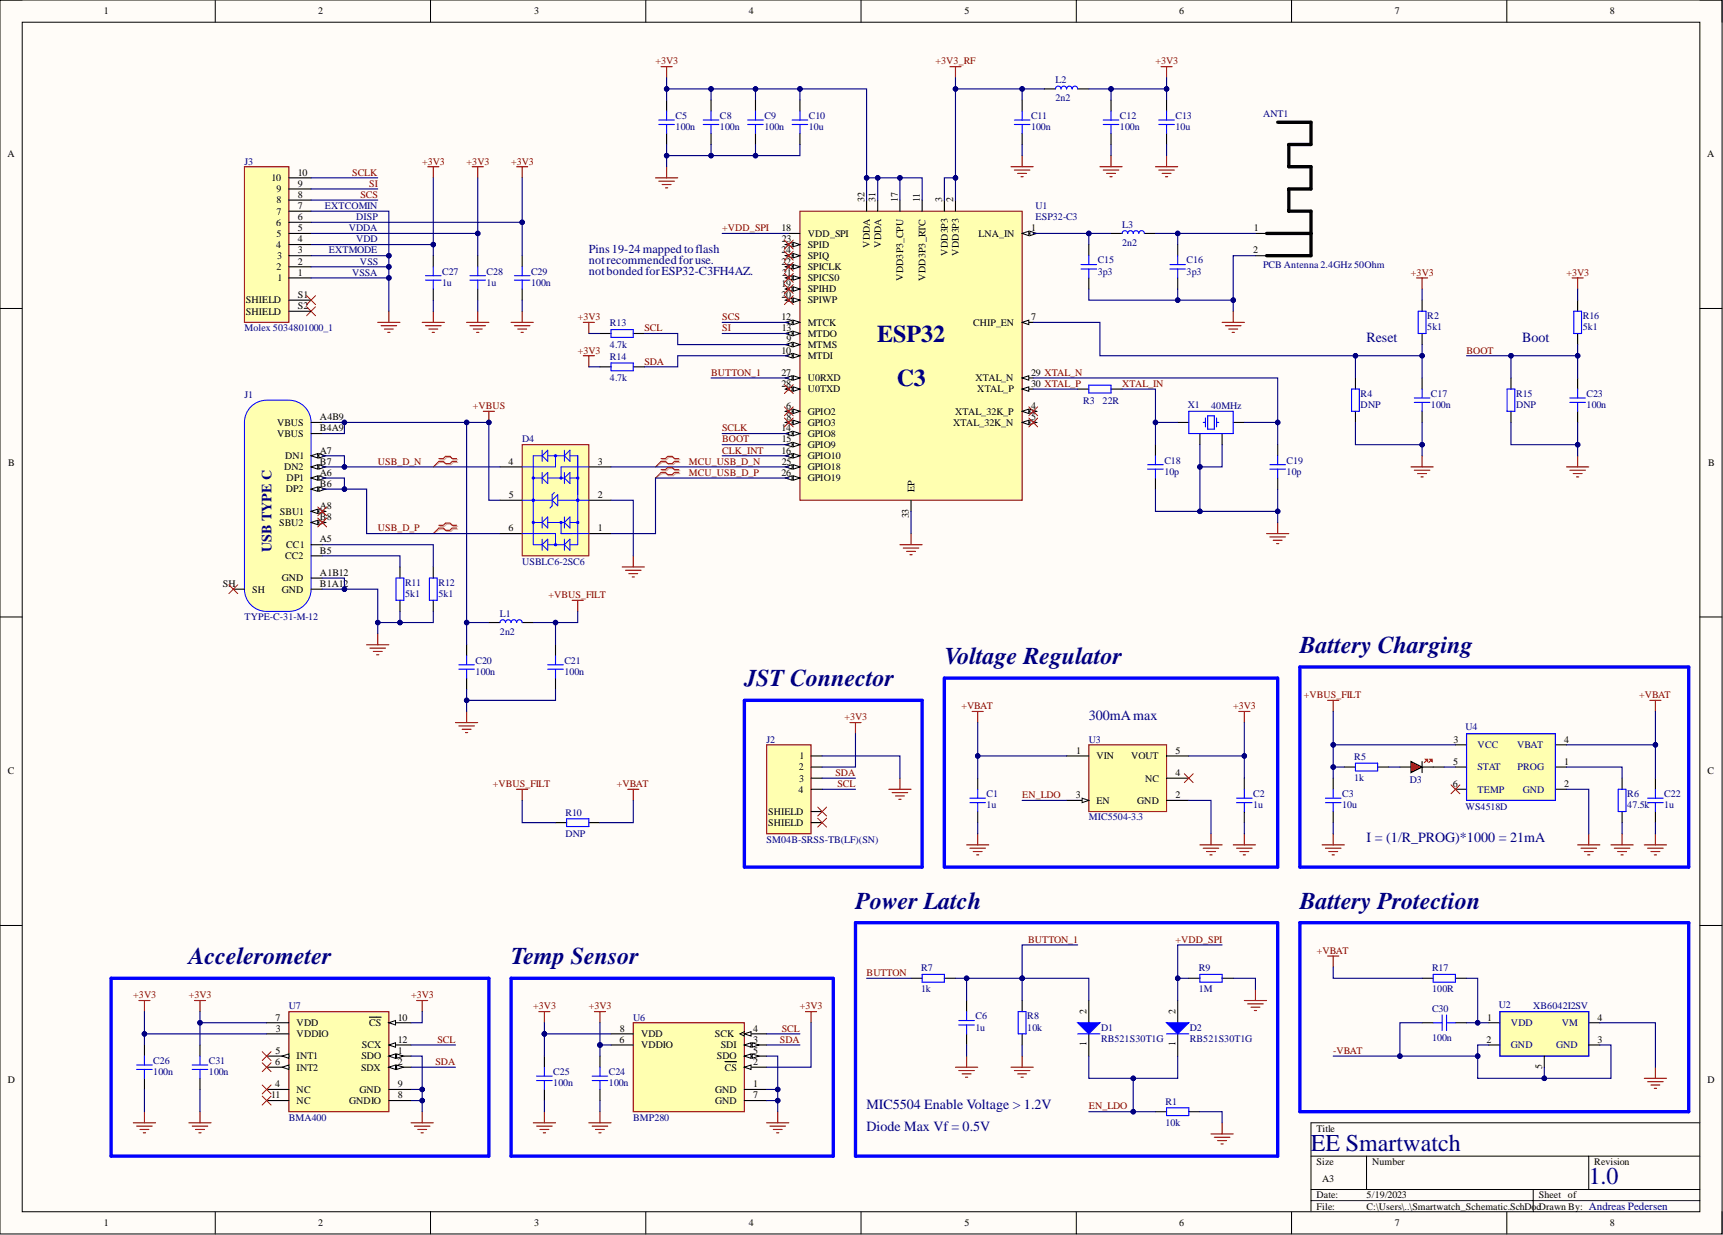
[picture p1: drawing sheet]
<svg xmlns="http://www.w3.org/2000/svg" width="393mm" height="282mm" viewBox="0 0 393 282" stroke-linecap="round" stroke-linejoin="round" font-family="sans-serif">
<defs><g id="words">
<g font-size="5.5" fill="#000080">
<text x="200.3" y="78">ESP32</text>
<text x="204.8" y="88.1">C3</text>
<text x="296.8" y="149">Battery Charging</text>
<text x="215.6" y="151.6">Voltage Regulator</text>
<text x="169.9" y="156.6">JST Connector</text>
<text x="195.3" y="207.4">Power Latch</text>
<text x="296.8" y="207.4">BatteryProtection</text>
<text x="43.1" y="220.1">Accelerometer</text>
<text x="116.7" y="220.1">TempSensor</text>
<text x="299.3" y="262.7">EE Smartwatch</text>
<text x="362.7" y="270.3">1.0</text>
</g>
<g font-size="3.2" fill="#000080">
<text x="312" y="78">Reset</text>
<text x="347.5" y="78">Boot</text>
<text x="62" y="126" transform="rotate(-90 62 126)">USB TYPE C</text>
<text x="248.6" y="164.2">300mAmax</text>
<text x="312" y="192.2">I = (1/R_PROG)*1000 = 21mA</text>
<text x="197.8" y="253">MIC5504 Enable Voltage &gt; 1.2V</text>
<text x="197.8" y="258.1">Diode Max Vf = 0.5V</text>
</g>
<g font-size="2.8" fill="#000080">
<text x="134.4" y="57.8">Pins19-24mappedtoflash</text>
<text x="134.4" y="60.3">notrecommendedforuse.</text>
<text x="134.4" y="62.8">notbondedforESP32-C3FH4AZ.</text>
</g>
<g font-size="2.3">
<text x="23.7" y="3.3">1</text>
<text x="72.6" y="3.3">2</text>
<text x="121.9" y="3.3">3</text>
<text x="171" y="3.3">4</text>
<text x="220.2" y="3.3">5</text>
<text x="269.2" y="3.3">6</text>
<text x="318.4" y="3.3">7</text>
<text x="367.5" y="3.3">8</text>
<text x="1.7" y="35.9">A</text>
<text x="389.8" y="35.9">A</text>
<text x="62" y="41.4">10</text>
<text x="68" y="40.1">10</text>
<text x="63.2" y="43.9">9</text>
<text x="63.2" y="46.4">8</text>
<text x="68" y="42.6">9</text>
<text x="68" y="45.2">8</text>
<text x="68" y="47.7">7</text>
<text x="197.3" y="46.2" transform="rotate(-90 197.3 46.2)">32</text>
<text x="199.9" y="46.2" transform="rotate(-90 199.9 46.2)">31</text>
<text x="204.9" y="46.2" transform="rotate(-90 204.9 46.2)">17</text>
<text x="210" y="46.2" transform="rotate(-90 210 46.2)">11</text>
<text x="215.1" y="46.2" transform="rotate(-90 215.1 46.2)">3</text>
<text x="217.6" y="46.2" transform="rotate(-90 217.6 46.2)">2</text>
<text x="63.1" y="51.5">6</text>
<text x="63.2" y="49">7</text>
<text x="68" y="50.2">6</text>
<text x="68" y="52.8">5</text>
<text x="178.4" y="52.8">18</text>
<text x="235.4" y="52.8">1</text>
<text x="286.3" y="52.8">1</text>
<text x="63.1" y="56.6">4</text>
<text x="63.2" y="54">5</text>
<text x="63.2" y="59.1">3</text>
<text x="68" y="55.3">4</text>
<text x="68" y="57.8">3</text>
<text x="178.4" y="57.8">24</text>
<text x="178.5" y="55.3">23</text>
<text x="184.4" y="54">VDD_SPI</text>
<text x="184.4" y="56.6">SPID</text>
<text x="184.4" y="59.1">SPIQ</text>
<text x="198.6" y="56.6" transform="rotate(-90 198.6 56.6)">VDDA</text>
<text x="201.1" y="56.6" transform="rotate(-90 201.1 56.6)">VDDA</text>
<text x="216.4" y="58.4" transform="rotate(-90 216.4 58.4)">VDD3P3</text>
<text x="218.9" y="58.4" transform="rotate(-90 218.9 58.4)">VDD3P3</text>
<text x="223.4" y="54">LNA_IN</text>
<text x="286.1" y="57.8">2</text>
<text x="63.2" y="61.7">2</text>
<text x="63.3" y="64.2">1</text>
<text x="68" y="60.4">2</text>
<text x="68" y="62.9">1</text>
<text x="178.4" y="65.5">19</text>
<text x="178.4" y="60.4">22</text>
<text x="178.6" y="62.9">21</text>
<text x="184.4" y="64.2">SPICS0</text>
<text x="184.4" y="61.7">SPICLK</text>
<text x="206.2" y="64.1" transform="rotate(-90 206.2 64.1)">VDD3P3_CPU</text>
<text x="211.3" y="64" transform="rotate(-90 211.3 64)">VDD3P3_RTC</text>
<text x="56.1" y="69.3">SHIELD</text>
<text x="56.1" y="71.8">SHIELD</text>
<text x="68" y="68">S1</text>
<text x="68" y="70.5">S2</text>
<text x="178.4" y="68">20</text>
<text x="184.4" y="66.7">SPIHD</text>
<text x="184.4" y="69.3">SPIWP</text>
<text x="178.4" y="73.1">12</text>
<text x="178.5" y="75.6">13</text>
<text x="184.4" y="74.3">MTCK</text>
<text x="184.4" y="76.9">MTDO</text>
<text x="222.2" y="74.3">CHIP_EN</text>
<text x="235.4" y="73.1">7</text>
<text x="178.4" y="80.7">10</text>
<text x="179.6" y="78.1">9</text>
<text x="184.4" y="79.4">MTMS</text>
<text x="184.4" y="82">MTDI</text>
<text x="178.4" y="85.8">27</text>
<text x="178.4" y="88.3">28</text>
<text x="184.4" y="87">U0RXD</text>
<text x="184.4" y="89.6">U0TXD</text>
<text x="222.7" y="87">XTAL_N</text>
<text x="223.1" y="89.6">XTAL_P</text>
<text x="235.4" y="85.8">29 XTAL_N</text>
<text x="235.4" y="88.3">30 XTAL_P</text>
<text x="73" y="95.9">A4B9</text>
<text x="179.5" y="93.4">6</text>
<text x="179.6" y="95.9">8</text>
<text x="184.4" y="94.6">GPIO2</text>
<text x="218" y="94.6">XTAL_32K_P</text>
<text x="235.4" y="93.4">4</text>
<text x="235.4" y="95.9">5</text>
<text x="63.2" y="97.2">VBUS</text>
<text x="63.2" y="99.7">VBUS</text>
<text x="73" y="98.4">B4A9</text>
<text x="178.4" y="98.4">14</text>
<text x="178.5" y="101">15</text>
<text x="184.4" y="97.2">GPIO3</text>
<text x="184.4" y="99.7">GPIO8</text>
<text x="217.6" y="97.2">XTAL_32K_N</text>
<text x="1.9" y="106.4">B</text>
<text x="64.8" y="107.3">DN2</text>
<text x="65.1" y="104.8">DN1</text>
<text x="73" y="106.1">B7</text>
<text x="73" y="103.5">A7</text>
<text x="116.1" y="106.1">4</text>
<text x="136.5" y="106.1">3</text>
<text x="178.4" y="103.5">16</text>
<text x="178.5" y="106.1">25</text>
<text x="184.4" y="102.2">GPIO9</text>
<text x="184.4" y="104.8">GPIO10</text>
<text x="184.4" y="107.3">GPIO18</text>
<text x="389.9" y="106.4">B</text>
<text x="65.3" y="112.4">DP2</text>
<text x="65.4" y="109.9">DP1</text>
<text x="73" y="108.6">A6</text>
<text x="73" y="111.1">B6</text>
<text x="116.2" y="113.7">5</text>
<text x="136.5" y="113.7">2</text>
<text x="178.4" y="108.6">26</text>
<text x="184.4" y="109.9">GPIO19</text>
<text x="208.7" y="112.4" transform="rotate(-90 208.7 112.4)">EP</text>
<text x="63.9" y="117.5">SBU1</text>
<text x="73" y="118.7">B8</text>
<text x="73" y="116.2">A8</text>
<text x="207.5" y="118.3" transform="rotate(-90 207.5 118.3)">33</text>
<text x="63.7" y="120">SBU2</text>
<text x="65.4" y="125.1">CC1</text>
<text x="73" y="123.8">A5</text>
<text x="116.1" y="121.3">6</text>
<text x="136.5" y="121.3">1</text>
<text x="65.1" y="127.6">CC2</text>
<text x="73" y="131.4">A1B12</text>
<text x="73" y="126.4">B5</text>
<text x="50.9" y="134">SH</text>
<text x="57.6" y="135.2">SH</text>
<text x="64.3" y="132.7">GND</text>
<text x="64.3" y="135.2">GND</text>
<text x="73" y="134">B1A12</text>
<text x="182.5" y="173.3">1</text>
<text x="245.7" y="172">1</text>
<text x="250.3" y="173.3">VIN</text>
<text x="258.2" y="173.3">VOUT</text>
<text x="268.3" y="172">5</text>
<text x="331.8" y="169.5">3</text>
<text x="357.1" y="169.5">4</text>
<text x="1.8" y="176.8">C</text>
<text x="182.4" y="175.8">2</text>
<text x="182.4" y="178.4">3</text>
<text x="261.4" y="178.4">NC</text>
<text x="268.3" y="177.1">4</text>
<text x="331.7" y="179.6">6</text>
<text x="331.8" y="174.6">5</text>
<text x="357.1" y="174.6">1</text>
<text x="357.1" y="179.6">2</text>
<text x="389.8" y="176.8">C</text>
<text x="175.3" y="186">SHIELD</text>
<text x="182.3" y="180.9">4</text>
<text x="245.6" y="182.2">3</text>
<text x="250.3" y="183.4">EN</text>
<text x="259.6" y="183.4">GND</text>
<text x="268.3" y="182.2">2</text>
<text x="175.3" y="188.5">SHIELD</text>
<text x="62.9" y="232.9">7</text>
<text x="90.8" y="232.9">10</text>
<text x="248.1" y="231.4" transform="rotate(-90 248.1 231.4)">2</text>
<text x="268.3" y="231.4" transform="rotate(-90 268.3 231.4)">2</text>
<text x="339.5" y="232.9">1</text>
<text x="364.7" y="232.9">4</text>
<text x="63" y="235.5">3</text>
<text x="67.7" y="234.2">VDD</text>
<text x="67.7" y="236.7">VDDIO</text>
<text x="82.6" y="239.3">SCX</text>
<text x="84.3" y="234.2">CS</text>
<text x="90.8" y="238">12</text>
<text x="141.4" y="238">6</text>
<text x="141.5" y="235.5">8</text>
<text x="146.3" y="236.7">VDD</text>
<text x="146.3" y="239.3">VDDIO</text>
<text x="163.2" y="236.7">SCK</text>
<text x="164.5" y="239.3">SDI</text>
<text x="172" y="235.5">4</text>
<text x="172" y="238">3</text>
<text x="248.1" y="238.8" transform="rotate(-90 248.1 238.8)">1</text>
<text x="268.3" y="238.8" transform="rotate(-90 268.3 238.8)">1</text>
<text x="339.4" y="238">2</text>
<text x="364.7" y="238">3</text>
<text x="62.8" y="243.1">6</text>
<text x="62.9" y="240.5">5</text>
<text x="67.7" y="241.8">INT1</text>
<text x="67.7" y="244.3">INT2</text>
<text x="82.4" y="244.3">SDX</text>
<text x="82.5" y="241.8">SDO</text>
<text x="90.8" y="240.5">1</text>
<text x="90.8" y="243.1">2</text>
<text x="163.7" y="241.8">SDO</text>
<text x="165.5" y="244.3">CS</text>
<text x="172" y="243.1">2</text>
<text x="172" y="240.5">5</text>
<text x="352" y="244.1" transform="rotate(-90 352 244.1)">5</text>
<text x="1.8" y="247.2">D</text>
<text x="61.9" y="250.7">11</text>
<text x="62.8" y="248.1">4</text>
<text x="67.7" y="249.4">NC</text>
<text x="67.7" y="251.9">NC</text>
<text x="79.7" y="251.9">GNDIO</text>
<text x="82.1" y="249.4">GND</text>
<text x="90.8" y="248.1">9</text>
<text x="90.8" y="250.7">8</text>
<text x="163.3" y="249.4">GND</text>
<text x="163.3" y="251.9">GND</text>
<text x="172" y="248.1">1</text>
<text x="172" y="250.7">7</text>
<text x="389.8" y="247.2">D</text>
<text x="300.6" y="258.3">Title</text>
<text x="300.6" y="265.9">Size</text>
<text x="301.8" y="269.7">A3</text>
<text x="313.2" y="265.9">Number</text>
<text x="364" y="265.9">Revision</text>
<text x="300.6" y="273.5">Date:</text>
<text x="312" y="273.5">5/19/2023</text>
<text x="351.3" y="273.5">Sheet of</text>
<text x="23.7" y="279.9">1</text>
<text x="72.6" y="279.9">2</text>
<text x="121.9" y="279.9">3</text>
<text x="171" y="279.9">4</text>
<text x="220.2" y="279.9">5</text>
<text x="269.2" y="279.9">6</text>
<text x="300.6" y="276.1">File:</text>
<text x="312" y="276.1">C:\Users\..\Smartwatch_Schematic.SchDocDrawn By: Andreas Pedersen</text>
<text x="318.4" y="279.9">7</text>
<text x="367.5" y="279.9">8</text>
</g>
<g font-size="2.3" fill="#800000">
<text x="149.6" y="14.7">+3V3</text>
<text x="213.6" y="14.7">+3V3_RF</text>
<text x="263.8" y="14.7">+3V3</text>
<text x="80.4" y="40.1">SCLK</text>
<text x="96.4" y="37.5">+3V3</text>
<text x="106.5" y="37.5">+3V3</text>
<text x="116.7" y="37.5">+3V3</text>
<text x="82.3" y="45.2">SCS</text>
<text x="84.3" y="42.6">SI</text>
<text x="164.9" y="52.8">+VDD_SPI</text>
<text x="322.1" y="62.9">+3V3</text>
<text x="357.6" y="62.9">+3V3</text>
<text x="131.9" y="73.1">+3V3</text>
<text x="147.1" y="75.6">SCL</text>
<text x="164.9" y="73.1">SCS</text>
<text x="164.9" y="75.6">SI</text>
<text x="131.9" y="80.7">+3V3</text>
<text x="147.1" y="83.2">SDA</text>
<text x="334.8" y="80.7">BOOT</text>
<text x="162.3" y="85.8">BUTTON_1</text>
<text x="256.2" y="88.3">XTAL_IN</text>
<text x="108" y="93.4">+VBUS</text>
<text x="164.9" y="101">BOOT</text>
<text x="164.9" y="98.4">SCLK</text>
<text x="86.2" y="106.1">USB_D_N</text>
<text x="157.3" y="106.1">MCU_USB_D_N</text>
<text x="164.9" y="103.5">CLK_INT</text>
<text x="157.3" y="108.6">MCU_USB_D_P</text>
<text x="86.2" y="121.3">USB_D_P</text>
<text x="125.2" y="136.5">+VBUS_FILT</text>
<text x="219.5" y="161.9">+VBAT</text>
<text x="281.5" y="161.9">+3V3</text>
<text x="297.7" y="159.3">+VBUS_FILT</text>
<text x="374.2" y="159.3">+VBAT</text>
<text x="192.8" y="164.4">+3V3</text>
<text x="112.5" y="179.6">+VBUS_FILT</text>
<text x="140.9" y="179.6">+VBAT</text>
<text x="190.7" y="177.1">SDA</text>
<text x="191.2" y="179.6">SCL</text>
<text x="233.3" y="182.2">EN_LDO</text>
<text x="234.7" y="215.2">BUTTON_1</text>
<text x="268.3" y="215.2">+VDD_SPI</text>
<text x="300.6" y="217.7">+VBAT</text>
<text x="30.4" y="227.8">+3V3</text>
<text x="43.1" y="227.8">+3V3</text>
<text x="93.8" y="227.8">+3V3</text>
<text x="197.8" y="222.8">BUTTON</text>
<text x="121.7" y="230.4">+3V3</text>
<text x="134.4" y="230.4">+3V3</text>
<text x="182.6" y="230.4">+3V3</text>
<text x="99.8" y="238">SCL</text>
<text x="178.1" y="238">SDA</text>
<text x="178.5" y="235.5">SCL</text>
<text x="99.4" y="243.1">SDA</text>
<text x="304.4" y="240.5">-VBAT</text>
<text x="248.6" y="253.2">EN_LDO</text>
</g>
<g font-size="2.3" fill="#000080">
<text x="241" y="19">L2</text>
<text x="241" y="23.1">2n2</text>
<text x="154.2" y="27.1">C5</text>
<text x="154.2" y="29.7">100n</text>
<text x="164.4" y="27.1">C8</text>
<text x="164.4" y="29.7">100n</text>
<text x="174.5" y="27.1">C9</text>
<text x="174.5" y="29.7">100n</text>
<text x="184.6" y="27.1">C10</text>
<text x="184.6" y="29.7">10u</text>
<text x="235.4" y="27.1">C11</text>
<text x="235.4" y="29.7">100n</text>
<text x="255.7" y="27.1">C12</text>
<text x="255.7" y="29.7">100n</text>
<text x="268.3" y="27.1">C13</text>
<text x="268.3" y="29.7">10u</text>
<text x="288.4" y="26.6">ANT1</text>
<text x="55.8" y="37.5">J3</text>
<text x="74.1" y="47.7">EXTCOMIN</text>
<text x="236.4" y="47.7">U1</text>
<text x="79.6" y="52.8">VDDA</text>
<text x="81.3" y="50.2">DISP</text>
<text x="236.4" y="50.2">ESP32-C3</text>
<text x="256.2" y="52">L3</text>
<text x="75.1" y="57.8">EXTMODE</text>
<text x="81.3" y="55.3">VDD</text>
<text x="256.2" y="56.1">2n2</text>
<text x="80.4" y="62.9">VSSA</text>
<text x="82.2" y="60.4">VSS</text>
<text x="100.9" y="62.7">C27</text>
<text x="100.9" y="65.2">1u</text>
<text x="111.1" y="62.7">C28</text>
<text x="111.1" y="65.2">1u</text>
<text x="121.2" y="62.7">C29</text>
<text x="121.2" y="65.2">100n</text>
<text x="250.6" y="60.1">C15</text>
<text x="250.6" y="62.7">3p3</text>
<text x="270.9" y="60.1">C16</text>
<text x="270.9" y="62.7">3p3</text>
<text x="288.4" y="61.1">PCB Antenna 2.4GHz 50Ohm</text>
<text x="55.8" y="75.6">Molex 5034801000_1</text>
<text x="139.2" y="74.5">R13</text>
<text x="325.8" y="72.8">R2</text>
<text x="325.8" y="75.4">5k1</text>
<text x="361.3" y="72.8">R16</text>
<text x="361.3" y="75.4">5k1</text>
<text x="139.2" y="79.3">4.7k</text>
<text x="139.2" y="82.1">R14</text>
<text x="139.2" y="86.9">4.7k</text>
<text x="55.8" y="90.8">J1</text>
<text x="247.3" y="92.1">R3</text>
<text x="251.7" y="92.1">22R</text>
<text x="271.1" y="93.1">X1</text>
<text x="276.5" y="93.4">40MHz</text>
<text x="310.6" y="90.6">R4</text>
<text x="310.6" y="93.1">DNP</text>
<text x="326.7" y="90.6">C17</text>
<text x="326.7" y="93.1">100n</text>
<text x="346.1" y="90.6">R15</text>
<text x="346.1" y="93.1">DNP</text>
<text x="362.2" y="90.6">C23</text>
<text x="362.2" y="93.1">100n</text>
<text x="119.2" y="101">D4</text>
<text x="265.8" y="105.8">C18</text>
<text x="293.7" y="105.8">C19</text>
<text x="265.8" y="108.3">10p</text>
<text x="293.7" y="108.3">10p</text>
<text x="119.2" y="128.9">USBLC6-2SC6</text>
<text x="92.5" y="133.7">R11</text>
<text x="92.5" y="136.2">5k1</text>
<text x="100.1" y="133.7">R12</text>
<text x="100.1" y="136.2">5k1</text>
<text x="55.8" y="141.6">TYPE-C-31-M-12</text>
<text x="114.1" y="140.8">L1</text>
<text x="114.1" y="144.9">2n2</text>
<text x="108.6" y="151.5">C20</text>
<text x="108.6" y="154">100n</text>
<text x="128.8" y="151.5">C21</text>
<text x="128.8" y="154">100n</text>
<text x="334.5" y="166.7">U4</text>
<text x="175" y="169.5">J2</text>
<text x="248.6" y="169.5">U3</text>
<text x="309.2" y="173.5">R5</text>
<text x="337.3" y="170.8">VCC</text>
<text x="346.4" y="170.8">VBAT</text>
<text x="309.2" y="178.3">1k</text>
<text x="321.9" y="178.6">D3</text>
<text x="337.3" y="175.8">STAT</text>
<text x="346.5" y="175.8">PROG</text>
<text x="225.2" y="181.9">C1</text>
<text x="225.2" y="184.5">1u</text>
<text x="286.1" y="181.9">C2</text>
<text x="286.1" y="184.5">1u</text>
<text x="306.4" y="181.9">C3</text>
<text x="306.4" y="184.5">10u</text>
<text x="334.5" y="185">WS4518D</text>
<text x="337.3" y="180.9">TEMP</text>
<text x="347.7" y="180.9">GND</text>
<text x="371.5" y="181.9">R6</text>
<text x="371.5" y="184.5">47.5k</text>
<text x="379.9" y="181.9">C22</text>
<text x="379.9" y="184.5">1u</text>
<text x="129.1" y="186.1">R10</text>
<text x="129.1" y="191">DNP</text>
<text x="248.6" y="187.2">MIC5504-3.3</text>
<text x="175" y="192.3">SM04B-SRSS-TB(LF)(SN)</text>
<text x="210.3" y="221.7">R7</text>
<text x="273.7" y="221.7">R9</text>
<text x="326.9" y="221.7">R17</text>
<text x="210.3" y="226.5">1k</text>
<text x="273.7" y="226.5">1M</text>
<text x="326.9" y="226.5">100R</text>
<text x="65.9" y="230.4">U7</text>
<text x="144.6" y="232.9">U6</text>
<text x="222.7" y="232.7">C6</text>
<text x="234.5" y="232.7">R8</text>
<text x="326.9" y="230.9">C30</text>
<text x="342.2" y="230.1">U2</text>
<text x="350" y="230.4">XB6042I2SV</text>
<text x="222.7" y="235.2">1u</text>
<text x="234.5" y="235.2">10k</text>
<text x="251.4" y="235.2">D1</text>
<text x="251.4" y="237.7">RB521S30T1G</text>
<text x="271.6" y="235.2">D2</text>
<text x="271.6" y="237.7">RB521S30T1G</text>
<text x="326.9" y="237.5">100n</text>
<text x="344.9" y="234.2">VDD</text>
<text x="344.9" y="239.3">GND</text>
<text x="355.3" y="239.3">GND</text>
<text x="356.5" y="234.2">VM</text>
<text x="35" y="242.8">C26</text>
<text x="35" y="245.4">100n</text>
<text x="47.7" y="242.8">C31</text>
<text x="47.7" y="245.4">100n</text>
<text x="126.3" y="245.4">C25</text>
<text x="139" y="245.4">C24</text>
<text x="126.3" y="247.9">100n</text>
<text x="139" y="247.9">100n</text>
<text x="65.9" y="255.8">BMA400</text>
<text x="144.6" y="255.8">BMP280</text>
<text x="266.1" y="252.1">R1</text>
<text x="266.1" y="256.9">10k</text>
</g>
</g></defs>
<path d="M0 0h393.1v281.6h-393.1z" fill-rule="evenodd" fill="#fffcf8"/>
<path d="M0 0h393.1v281.6h-393.1z" fill="none" stroke="#000" stroke-width=".23"/>
<path d="M5.1 5.1h383v271.5h-383z" fill-rule="evenodd" fill="#fffcf8"/>
<g fill="none" stroke="#000" stroke-width=".23">
<path d="M0 0h5.1M49.1 0v5.1M98.3 0v5.1M147.4 0v5.1M196.6 0v5.1M245.7 0v5.1M294.9 0v5.1M344 0v5.1M388.1 0h5v5.1M5.1 5.1h383v271.5h-383zM0 70.4h5.1M388.1 70.4h5"/>
<path d="M0 140.8h5.1M388.1 140.8h5M0 211.2h5.1M388.1 211.2h5M388.1 256.3h-88.8v20.3M49.1 276.6v5M98.3 276.6v5M147.4 276.6v5M196.6 276.6v5M245.7 276.6v5M294.9 276.6v5M299.3 263.9h88.8"/>
<path d="M299.3 271.5h88.8M299.3 274h88.8M312 263.9v7.6M344 276.6v5M350 271.5v5.1M362.7 263.9v7.6M393.1 276.6v5"/>
</g>
<path d="M334.8 167.5h20.3v15.2h-20.3z" fill-rule="evenodd" fill="#ffffb0"/>
<path d="M334.8 167.5h20.3v15.2h-20.3z" fill="none" stroke="#800000" stroke-width=".23"/>
<path d="M304.4 177.6v2.5M319.6 175.1h2.5M324.7 175.1h2.5M324.7 173.8v2.5M332.3 170h2.5M332.3 175.1h2.5M355.1 170h2.5M355.1 175.1h2.5M304.4 185.2v2.6M332.3 180.1h2.5M355.1 180.1h2.5" fill="none" stroke="#000" stroke-width=".25"/>
<path d="M334.8 167.5h20.3v15.2h-20.3zM302.6 183.2h3.5M302.6 182.2h3.5M304.4 180.1v2.1M304.4 183.2v2" fill="none" stroke="#00f" stroke-width=".25"/>
<path d="M303.1 159.8h2.5M304.4 159.8v2.6" fill="none" stroke="#800000" stroke-width=".25"/>
<path d="M322.1 173.8l2.6 1.3-2.6 1.2z" fill-rule="evenodd" fill="#f00"/>
<path d="M322.1 173.8l2.6 1.3-2.6 1.2zM327.2 175.1h2.5" fill="none" stroke="#000" stroke-width=".25"/>
<path d="M325.4 173.3h.5v.5z" fill="#f00"/>
<path d="M325.4 173.3h.5v.5zM325.7 173.5l-.5 .6" fill="none" stroke="#f00" stroke-width=".25"/>
<path d="M326.4 173.3h.5v.5z" fill="#f00"/>
<path d="M326.4 173.3h.5v.5zM326.7 173.5l-.5 .6" fill="none" stroke="#f00" stroke-width=".25"/>
<path d="M331.2 179.1l2.1 2.1M333.3 179.1l-2.1 2.1" fill="none" stroke="#f00" stroke-width=".23"/>
<g fill="none" stroke="#800000" stroke-width=".25">
<path d="M376.6 159.8h2.6M377.9 159.8v2.6M301.8 192.8h5.1M302.6 193.6h3.5M303.3 194.4h2.1M304.1 195.1h.5M304.4 190.3v2.5M360.2 192.8h5M360.9 193.6h3.6M361.7 194.4h2M362.4 195.1h.6M362.7 190.3v2.5"/>
<path d="M367.8 192.8h5M368.5 193.6h3.6M369.3 194.4h2M370.1 195.1h.5M370.3 190.3v2.5M375.4 192.8h5.1M376.1 193.6h3.6M376.9 194.4h2M377.7 195.1h.5M377.9 190.3v2.5"/>
</g>
<path d="M296.8 152.2h88.7v45.7h-88.7zM296.8 210.6h88.7v43.1h-88.7z" fill="none" stroke="#00f" stroke-width=".76"/>
<path d="M248.6 170h17.7v15.2h-17.7z" fill-rule="evenodd" fill="#ffffb0"/>
<path d="M248.6 170h17.7v15.2h-17.7z" fill="none" stroke="#800000" stroke-width=".25"/>
<path d="M243.5 172.5h5.1M243.5 182.7h5.1" fill="none" stroke="#000" stroke-width=".25"/>
<path d="M247 182.2l1.6 .5-1.6 .5z" fill="#f8fcff"/>
<path d="M247 182.2l1.6 .5-1.6 .5z" fill="none" stroke="#000" stroke-width=".23"/>
<path d="M223.2 177.6v2.5M266.3 177.6h5.1M266.3 172.5h5.1M284.1 177.6v2.5M223.2 185.2v2.6M266.3 182.7h5.1M284.1 185.2v2.6" fill="none" stroke="#000" stroke-width=".25"/>
<path d="M270.4 176.6l2 2M272.4 176.6l-2 2" fill="none" stroke="#f00" stroke-width=".23"/>
<g fill="none" stroke="#800000" stroke-width=".25">
<path d="M221.9 162.4h2.6M223.2 162.4v2.5M282.8 162.4h2.5M284.1 162.4v2.5M220.7 192.8h5M221.4 193.6h3.6M222.2 194.4h2M222.9 195.1h.6M223.2 190.3v2.5M273.9 192.8h5.1M274.7 193.6h3.5M275.4 194.4h2.1"/>
<path d="M276.2 195.1h.5M276.5 190.3v2.5M281.5 192.8h5.1M282.3 193.6h3.5M283.1 194.4h2M283.8 195.1h.5M284.1 190.3v2.5M284.1 228.4h5M284.8 229.1h3.6M285.6 229.9h2M286.4 230.6h.5M286.6 225.8v2.6"/>
<path d="M218.1 243.6h5.1M218.9 244.3h3.5M219.6 245.1h2.1M220.4 245.9h.5M220.7 241v2.6M230.8 243.6h5.1M231.6 244.3h3.5M232.3 245.1h2.1M233.1 245.9h.5M233.3 241v2.6M276.5 258.8h5M277.2 259.6h3.6"/>
<path d="M279 256.3v2.5M278 260.3h2M278.7 261.1h.6"/>
</g>
<path d="M221.4 183.2h3.6M221.4 182.2h3.6M223.2 180.1v2.1M223.2 183.2v2M282.3 183.2h3.5M282.3 182.2h3.5M284.1 180.1v2.1M284.1 183.2v2" fill="none" stroke="#00f" stroke-width=".25"/>
<path d="M215.6 154.8h76.1v43.1h-76.1zM195.3 210.6h96.4v53.3h-96.4z" fill="none" stroke="#00f" stroke-width=".76"/>
<path d="M182.6 48.2h50.7v66h-50.7z" fill-rule="evenodd" fill="#ffffb0"/>
<path d="M182.6 48.2h50.7v66h-50.7z" fill="none" stroke="#800000" stroke-width=".23"/>
<path d="M233.3 53.3h2.6" fill="none" stroke="#000" stroke-width=".25"/>
<path d="M233.3 53.3l1.6-.5v1z" fill="#f8fcff"/>
<path d="M233.3 53.3l1.6-.5v1z" fill="none" stroke="#000" stroke-width=".23"/>
<path d="M235.1 52.8l1.5 .5-1.5 .5z" fill="#f8fcff"/>
<path d="M235.1 52.8l1.5 .5-1.5 .5z" fill="none" stroke="#000" stroke-width=".23"/>
<path d="M215.6 45.7v2.5M218.1 45.7v2.5M233.3 93.9h2.6" fill="none" stroke="#000" stroke-width=".25"/>
<path d="M233.3 93.9l1.6-.5v1z" fill="#f8fcff"/>
<path d="M233.3 93.9l1.6-.5v1z" fill="none" stroke="#000" stroke-width=".23"/>
<path d="M235.1 93.4l1.5 .5-1.5 .5z" fill="#f8fcff"/>
<path d="M235.1 93.4l1.5 .5-1.5 .5z" fill="none" stroke="#000" stroke-width=".23"/>
<path d="M233.3 96.4h2.6" fill="none" stroke="#000" stroke-width=".25"/>
<path d="M233.3 96.4l1.6-.5v1z" fill="#f8fcff"/>
<path d="M233.3 96.4l1.6-.5v1z" fill="none" stroke="#000" stroke-width=".23"/>
<path d="M235.1 95.9l1.5 .5-1.5 .5z" fill="#f8fcff"/>
<path d="M235.1 95.9l1.5 .5-1.5 .5z" fill="none" stroke="#000" stroke-width=".23"/>
<path d="M180.1 93.9h2.5" fill="none" stroke="#000" stroke-width=".25"/>
<path d="M181.1 93.4l1.5 .5-1.5 .5z" fill="#f8fcff"/>
<path d="M181.1 93.4l1.5 .5-1.5 .5z" fill="none" stroke="#000" stroke-width=".23"/>
<path d="M179.3 93.9l1.5-.5v1z" fill="#f8fcff"/>
<path d="M179.3 93.9l1.5-.5v1z" fill="none" stroke="#000" stroke-width=".23"/>
<path d="M233.3 73.6h2.6" fill="none" stroke="#000" stroke-width=".25"/>
<path d="M233.3 73.6l1.6-.5v1z" fill="#f8fcff"/>
<path d="M233.3 73.6l1.6-.5v1z" fill="none" stroke="#000" stroke-width=".23"/>
<path d="M180.1 96.4h2.5" fill="none" stroke="#000" stroke-width=".25"/>
<path d="M181.1 95.9l1.5 .5-1.5 .5z" fill="#f8fcff"/>
<path d="M181.1 95.9l1.5 .5-1.5 .5z" fill="none" stroke="#000" stroke-width=".23"/>
<path d="M179.3 96.4l1.5-.5v1z" fill="#f8fcff"/>
<path d="M179.3 96.4l1.5-.5v1z" fill="none" stroke="#000" stroke-width=".23"/>
<path d="M180.1 78.7h2.5" fill="none" stroke="#000" stroke-width=".25"/>
<path d="M181.1 78.1l1.5 .6-1.5 .5z" fill="#f8fcff"/>
<path d="M181.1 78.1l1.5 .6-1.5 .5z" fill="none" stroke="#000" stroke-width=".23"/>
<path d="M179.3 78.7l1.5-.6v1.1z" fill="#f8fcff"/>
<path d="M179.3 78.7l1.5-.6v1.1z" fill="none" stroke="#000" stroke-width=".23"/>
<path d="M180.1 81.2h2.5" fill="none" stroke="#000" stroke-width=".25"/>
<path d="M181.1 80.7l1.5 .5-1.5 .5z" fill="#f8fcff"/>
<path d="M181.1 80.7l1.5 .5-1.5 .5z" fill="none" stroke="#000" stroke-width=".23"/>
<path d="M179.3 81.2l1.5-.5v1z" fill="#f8fcff"/>
<path d="M179.3 81.2l1.5-.5v1z" fill="none" stroke="#000" stroke-width=".23"/>
<path d="M210.5 45.7v2.5M180.1 73.6h2.5" fill="none" stroke="#000" stroke-width=".25"/>
<path d="M181.1 73.1l1.5 .5-1.5 .5z" fill="#f8fcff"/>
<path d="M181.1 73.1l1.5 .5-1.5 .5z" fill="none" stroke="#000" stroke-width=".23"/>
<path d="M179.3 73.6l1.5-.5v1z" fill="#f8fcff"/>
<path d="M179.3 73.6l1.5-.5v1z" fill="none" stroke="#000" stroke-width=".23"/>
<path d="M180.1 76.1h2.5" fill="none" stroke="#000" stroke-width=".25"/>
<path d="M181.1 75.6l1.5 .5-1.5 .5z" fill="#f8fcff"/>
<path d="M181.1 75.6l1.5 .5-1.5 .5z" fill="none" stroke="#000" stroke-width=".23"/>
<path d="M179.3 76.1l1.5-.5v1z" fill="#f8fcff"/>
<path d="M179.3 76.1l1.5-.5v1z" fill="none" stroke="#000" stroke-width=".23"/>
<path d="M180.1 99h2.5" fill="none" stroke="#000" stroke-width=".25"/>
<path d="M181.1 98.4l1.5 .6-1.5 .5z" fill="#f8fcff"/>
<path d="M181.1 98.4l1.5 .6-1.5 .5z" fill="none" stroke="#000" stroke-width=".23"/>
<path d="M179.3 99l1.5-.6v1.1z" fill="#f8fcff"/>
<path d="M179.3 99l1.5-.6v1.1z" fill="none" stroke="#000" stroke-width=".23"/>
<path d="M180.1 101.5h2.5" fill="none" stroke="#000" stroke-width=".25"/>
<path d="M181.1 101l1.5 .5-1.5 .5z" fill="#f8fcff"/>
<path d="M181.1 101l1.5 .5-1.5 .5z" fill="none" stroke="#000" stroke-width=".23"/>
<path d="M179.3 101.5l1.5-.5v1z" fill="#f8fcff"/>
<path d="M179.3 101.5l1.5-.5v1z" fill="none" stroke="#000" stroke-width=".23"/>
<path d="M180.1 104h2.5" fill="none" stroke="#000" stroke-width=".25"/>
<path d="M181.1 103.5l1.5 .5-1.5 .5z" fill="#f8fcff"/>
<path d="M181.1 103.5l1.5 .5-1.5 .5z" fill="none" stroke="#000" stroke-width=".23"/>
<path d="M179.3 104l1.5-.5v1z" fill="#f8fcff"/>
<path d="M179.3 104l1.5-.5v1z" fill="none" stroke="#000" stroke-width=".23"/>
<path d="M180.1 53.3h2.5M205.4 45.7v2.5M180.1 66h2.5" fill="none" stroke="#000" stroke-width=".25"/>
<path d="M181.1 65.5l1.5 .5-1.5 .5z" fill="#f8fcff"/>
<path d="M181.1 65.5l1.5 .5-1.5 .5z" fill="none" stroke="#000" stroke-width=".23"/>
<path d="M179.3 66l1.5-.5v1z" fill="#f8fcff"/>
<path d="M179.3 66l1.5-.5v1z" fill="none" stroke="#000" stroke-width=".23"/>
<path d="M180.1 68.5h2.5" fill="none" stroke="#000" stroke-width=".25"/>
<path d="M181.1 68l1.5 .5-1.5 .5z" fill="#f8fcff"/>
<path d="M181.1 68l1.5 .5-1.5 .5z" fill="none" stroke="#000" stroke-width=".23"/>
<path d="M179.3 68.5l1.5-.5v1z" fill="#f8fcff"/>
<path d="M179.3 68.5l1.5-.5v1z" fill="none" stroke="#000" stroke-width=".23"/>
<path d="M180.1 63.4h2.5" fill="none" stroke="#000" stroke-width=".25"/>
<path d="M181.1 62.9l1.5 .5-1.5 .5z" fill="#f8fcff"/>
<path d="M181.1 62.9l1.5 .5-1.5 .5z" fill="none" stroke="#000" stroke-width=".23"/>
<path d="M179.3 63.4l1.5-.5v1z" fill="#f8fcff"/>
<path d="M179.3 63.4l1.5-.5v1z" fill="none" stroke="#000" stroke-width=".23"/>
<path d="M180.1 60.9h2.5" fill="none" stroke="#000" stroke-width=".25"/>
<path d="M181.1 60.4l1.5 .5-1.5 .5z" fill="#f8fcff"/>
<path d="M181.1 60.4l1.5 .5-1.5 .5z" fill="none" stroke="#000" stroke-width=".23"/>
<path d="M179.3 60.9l1.5-.5v1z" fill="#f8fcff"/>
<path d="M179.3 60.9l1.5-.5v1z" fill="none" stroke="#000" stroke-width=".23"/>
<path d="M180.1 55.8h2.5" fill="none" stroke="#000" stroke-width=".25"/>
<path d="M181.1 55.3l1.5 .5-1.5 .5z" fill="#f8fcff"/>
<path d="M181.1 55.3l1.5 .5-1.5 .5z" fill="none" stroke="#000" stroke-width=".23"/>
<path d="M179.3 55.8l1.5-.5v1z" fill="#f8fcff"/>
<path d="M179.3 55.8l1.5-.5v1z" fill="none" stroke="#000" stroke-width=".23"/>
<path d="M180.1 58.4h2.5" fill="none" stroke="#000" stroke-width=".25"/>
<path d="M181.1 57.8l1.5 .6-1.5 .5z" fill="#f8fcff"/>
<path d="M181.1 57.8l1.5 .6-1.5 .5z" fill="none" stroke="#000" stroke-width=".23"/>
<path d="M179.3 58.4l1.5-.6v1.1z" fill="#f8fcff"/>
<path d="M179.3 58.4l1.5-.6v1.1z" fill="none" stroke="#000" stroke-width=".23"/>
<path d="M180.1 106.6h2.5" fill="none" stroke="#000" stroke-width=".25"/>
<path d="M181.1 106.1l1.5 .5-1.5 .5z" fill="#f8fcff"/>
<path d="M181.1 106.1l1.5 .5-1.5 .5z" fill="none" stroke="#000" stroke-width=".23"/>
<path d="M179.3 106.6l1.5-.5v1z" fill="#f8fcff"/>
<path d="M179.3 106.6l1.5-.5v1z" fill="none" stroke="#000" stroke-width=".23"/>
<path d="M180.1 109.1h2.5" fill="none" stroke="#000" stroke-width=".25"/>
<path d="M181.1 108.6l1.5 .5-1.5 .5z" fill="#f8fcff"/>
<path d="M181.1 108.6l1.5 .5-1.5 .5z" fill="none" stroke="#000" stroke-width=".23"/>
<path d="M179.3 109.1l1.5-.5v1z" fill="#f8fcff"/>
<path d="M179.3 109.1l1.5-.5v1z" fill="none" stroke="#000" stroke-width=".23"/>
<path d="M180.1 86.3h2.5" fill="none" stroke="#000" stroke-width=".25"/>
<path d="M181.1 85.8l1.5 .5-1.5 .5z" fill="#f8fcff"/>
<path d="M181.1 85.8l1.5 .5-1.5 .5z" fill="none" stroke="#000" stroke-width=".23"/>
<path d="M179.3 86.3l1.5-.5v1z" fill="#f8fcff"/>
<path d="M179.3 86.3l1.5-.5v1z" fill="none" stroke="#000" stroke-width=".23"/>
<path d="M180.1 88.8h2.5" fill="none" stroke="#000" stroke-width=".25"/>
<path d="M181.1 88.3l1.5 .5-1.5 .5z" fill="#f8fcff"/>
<path d="M181.1 88.3l1.5 .5-1.5 .5z" fill="none" stroke="#000" stroke-width=".23"/>
<path d="M179.3 88.8l1.5-.5v1z" fill="#f8fcff"/>
<path d="M179.3 88.8l1.5-.5v1z" fill="none" stroke="#000" stroke-width=".23"/>
<path d="M233.3 86.3h2.6" fill="none" stroke="#000" stroke-width=".25"/>
<path d="M233.3 86.3l1.6-.5v1z" fill="#f8fcff"/>
<path d="M233.3 86.3l1.6-.5v1z" fill="none" stroke="#000" stroke-width=".23"/>
<path d="M233.3 88.8h2.6" fill="none" stroke="#000" stroke-width=".25"/>
<path d="M233.3 88.8l1.6-.5v1z" fill="#f8fcff"/>
<path d="M233.3 88.8l1.6-.5v1z" fill="none" stroke="#000" stroke-width=".23"/>
<path d="M182.6 22.8v2.6M182.6 30.4v2.6M197.8 45.7v2.5M200.4 45.7v2.5M208 114.2v2.5" fill="none" stroke="#000" stroke-width=".25"/>
<path d="M180.8 28.4h3.6M180.8 27.4h3.6M182.6 25.4v2M182.6 28.4v2" fill="none" stroke="#00f" stroke-width=".25"/>
<path d="M150.9 15.2h2.5M152.2 15.2v2.6M152.2 38.1v2.5M149.6 40.6h5.1M150.4 41.4h3.6M151.2 42.1h2M151.9 42.9h.5" fill="none" stroke="#800000" stroke-width=".25"/>
<path d="M57.6 92.5a5.1 5.1 0 0 1 3.3-1.2h5a5.1 5.1 0 0 1 5.1 5.1v38.1a5.1 5.1 0 0 1-5.1 5h-5a5.1 5.1 0 0 1-5.1-5v-38.1a5.1 5.1 0 0 1 1.8-3.9z" fill="#ffffb0"/>
<path d="M57.6 92.5a5.1 5.1 0 0 1 3.3-1.2h5a5.1 5.1 0 0 1 5.1 5.1v38.1a5.1 5.1 0 0 1-5.1 5h-5a5.1 5.1 0 0 1-5.1-5v-38.1a5.1 5.1 0 0 1 1.8-3.9z" fill="none" stroke="#00f" stroke-width=".23"/>
<path d="M71 96.4h2.6M71 119.2h2.6M71 131.9h2.6M71 124.3h2.6" fill="none" stroke="#000" stroke-width=".25"/>
<path d="M71 119.2l1.5-.5v1.1z" fill="#f8fcff"/>
<path d="M71 119.2l1.5-.5v1.1z" fill="none" stroke="#000" stroke-width=".23"/>
<path d="M72.8 118.7l1.5 .5-1.5 .6z" fill="#f8fcff"/>
<path d="M72.8 118.7l1.5 .5-1.5 .6z" fill="none" stroke="#000" stroke-width=".23"/>
<path d="M71 109.1h2.6" fill="none" stroke="#000" stroke-width=".25"/>
<path d="M71 109.1l1.5-.5v1z" fill="#f8fcff"/>
<path d="M71 109.1l1.5-.5v1z" fill="none" stroke="#000" stroke-width=".23"/>
<path d="M72.8 108.6l1.5 .5-1.5 .5z" fill="#f8fcff"/>
<path d="M72.8 108.6l1.5 .5-1.5 .5z" fill="none" stroke="#000" stroke-width=".23"/>
<path d="M71 106.6h2.6" fill="none" stroke="#000" stroke-width=".25"/>
<path d="M71 106.6l1.5-.5v1z" fill="#f8fcff"/>
<path d="M71 106.6l1.5-.5v1z" fill="none" stroke="#000" stroke-width=".23"/>
<path d="M72.8 106.1l1.5 .5-1.5 .5z" fill="#f8fcff"/>
<path d="M72.8 106.1l1.5 .5-1.5 .5z" fill="none" stroke="#000" stroke-width=".23"/>
<path d="M71 104h2.6" fill="none" stroke="#000" stroke-width=".25"/>
<path d="M71 104l1.5-.5v1z" fill="#f8fcff"/>
<path d="M71 104l1.5-.5v1z" fill="none" stroke="#000" stroke-width=".23"/>
<path d="M72.8 103.5l1.5 .5-1.5 .5z" fill="#f8fcff"/>
<path d="M72.8 103.5l1.5 .5-1.5 .5z" fill="none" stroke="#000" stroke-width=".23"/>
<path d="M71 111.6h2.6" fill="none" stroke="#000" stroke-width=".25"/>
<path d="M71 111.6l1.5-.5v1z" fill="#f8fcff"/>
<path d="M71 111.6l1.5-.5v1z" fill="none" stroke="#000" stroke-width=".23"/>
<path d="M72.8 111.1l1.5 .5-1.5 .5z" fill="#f8fcff"/>
<path d="M72.8 111.1l1.5 .5-1.5 .5z" fill="none" stroke="#000" stroke-width=".23"/>
<path d="M71 116.7h2.6" fill="none" stroke="#000" stroke-width=".25"/>
<path d="M71 116.7l1.5-.5v1z" fill="#f8fcff"/>
<path d="M71 116.7l1.5-.5v1z" fill="none" stroke="#000" stroke-width=".23"/>
<path d="M72.8 116.2l1.5 .5-1.5 .5z" fill="#f8fcff"/>
<path d="M72.8 116.2l1.5 .5-1.5 .5z" fill="none" stroke="#000" stroke-width=".23"/>
<path d="M71 99h2.6M53.3 134.5h2.5M71 126.9h2.6M71 134.5h2.6" fill="none" stroke="#000" stroke-width=".25"/>
<path d="M110.3 93.9h2.6M111.6 93.9v2.5" fill="none" stroke="#800000" stroke-width=".25"/>
<circle cx="111.6" cy="96.4" r=".51" fill="#000080"/>
<circle cx="111.6" cy="96.4" r=".51" fill="none" stroke="#000080" stroke-width=".23"/>
<path d="M114.1 114.2h5.1M114.1 106.6h5.1M134.4 114.2h5.1M134.4 106.6h5.1M114.1 121.8h5.1M134.4 121.8h5.1" fill="none" stroke="#000" stroke-width=".25"/>
<path d="M119.2 101.5h15.2v25.4h-15.2z" fill-rule="evenodd" fill="#ffffb0"/>
<path d="M119.2 101.5h15.2v25.4h-15.2z" fill="none" stroke="#800000" stroke-width=".23"/>
<path d="M119.2 121.8h7.6v2.5M123.8 123.1v2.5M125 123.1v2.5l-1.2-1.3zM125 124.3h3.8M128.8 123.1v2.5M130.1 123.1v2.5l-1.3-1.3z" fill="none" stroke="#00f" stroke-width=".23"/>
<circle cx="126.8" cy="124.3" r=".25" fill="#00f"/>
<g fill="none" stroke="#00f" stroke-width=".23">
<path d="M123.8 102.8v2.5M123.8 107.8v2.6M123.8 118v2.5M125 118v2.5l-1.2-1.3zM125 102.8v2.5l-1.2-1.3zM125 107.8v2.6l-1.2-1.3zM125 119.2h3.8M125 109.1h3.8M125 104h3.8M128.8 102.8v2.5M128.8 107.8v2.6M128.8 118v2.5"/>
<path d="M130.1 118v2.5l-1.3-1.3zM130.1 102.8v2.5l-1.3-1.3zM130.1 107.8v2.6l-1.3-1.3zM130.1 119.2h1.8M131.9 104v20.3h-1.8M128.1 121.8h3.8"/>
<circle cx="126.8" cy="124.3" r=".25"/>
</g>
<circle cx="131.9" cy="119.2" r=".25" fill="#00f"/>
<g fill="none" stroke="#00f" stroke-width=".23">
<path d="M130.1 109.1h1.8"/>
<circle cx="131.9" cy="119.2" r=".25"/>
</g>
<circle cx="131.9" cy="109.1" r=".25" fill="#00f"/>
<g fill="none" stroke="#00f" stroke-width=".23">
<path d="M121.7 119.2h2.1M131.9 121.8h2.5"/>
<circle cx="131.9" cy="109.1" r=".25"/>
</g>
<circle cx="121.7" cy="119.2" r=".25" fill="#00f"/>
<g fill="none" stroke="#00f" stroke-width=".23">
<path d="M121.7 109.1h2.1"/>
<circle cx="121.7" cy="119.2" r=".25"/>
</g>
<circle cx="121.7" cy="109.1" r=".25" fill="#00f"/>
<g fill="none" stroke="#00f" stroke-width=".23">
<path d="M119.2 114.2h2.5M121.7 104h2.1M127.3 112.9v2.5l-1.2-1.2z"/>
<circle cx="121.7" cy="109.1" r=".25"/>
</g>
<circle cx="121.7" cy="114.2" r=".25" fill="#00f"/>
<g fill="none" stroke="#00f" stroke-width=".23">
<path d="M126.6 112.4l-.5 .5v2.5l-.6 .6M126.8 104v2.6h-7.6"/>
<circle cx="121.7" cy="114.2" r=".25"/>
</g>
<circle cx="126.8" cy="104" r=".25" fill="#00f"/>
<g fill="none" stroke="#00f" stroke-width=".23">
<path d="M134.4 106.6h-6.3v2.5"/>
<circle cx="126.8" cy="104" r=".25"/>
</g>
<circle cx="128.1" cy="109.1" r=".25" fill="#00f"/>
<g fill="none" stroke="#00f" stroke-width=".23">
<path d="M121.7 104v20.3h2.1M130.1 104h1.8M131.9 114.2h2.5"/>
<circle cx="128.1" cy="109.1" r=".25"/>
</g>
<circle cx="131.9" cy="114.2" r=".25" fill="#00f"/>
<g fill="none" stroke="#00f" stroke-width=".23">
<path d="M128.1 119.2v2.6"/>
<circle cx="131.9" cy="114.2" r=".25"/>
</g>
<circle cx="128.1" cy="119.2" r=".25" fill="#00f"/>
<g fill="none" stroke="#00f" stroke-width=".23">
<path d="M121.7 114.2h4.4"/>
<circle cx="128.1" cy="119.2" r=".25"/>
</g>
<circle cx="121.7" cy="114.2" r=".25" fill="#00f"/>
<g fill="none" stroke="#00f" stroke-width=".23">
<path d="M127.3 114.2h4.6"/>
<circle cx="121.7" cy="114.2" r=".25"/>
</g>
<circle cx="131.9" cy="114.2" r=".25" fill="#00f"/>
<circle cx="131.9" cy="114.2" r=".25" fill="none" stroke="#00f" stroke-width=".23"/>
<g fill="none" stroke="#800000" stroke-width=".25">
<path d="M216.9 15.2h2.5M218.1 15.2v2.6M265 15.2h2.6M266.3 15.2v2.6M230.8 38.1h5.1M231.6 38.8h3.5M232.3 39.6h2.1M233.3 35.5v2.6M251.1 38.1h5.1M251.9 38.8h3.5M252.6 39.6h2.1M253.6 35.5v2.6"/>
<path d="M263.8 38.1h5.1M264.5 38.8h3.6M265.3 39.6h2M266.3 35.5v2.6M233.1 40.3h.5M253.4 40.3h.5M266.1 40.3h.5M279 73.6h5.1M279.8 74.3h3.5M280.5 75.1h2.1M281.3 75.9h.5M281.5 71v2.6"/>
<path d="M323.4 63.4h2.5M324.7 63.4v2.6M291.7 119.2v2.6M322.1 106.6h5.1M322.9 107.3h3.5M323.6 108.1h2.1M324.4 108.8h.5M324.7 104v2.6M130.6 137h2.6M131.9 137v2.5M142 129.4h5.1M142.8 130.2h3.5"/>
<path d="M143.6 130.9h2M144.3 131.7h.5M144.6 126.9v2.5M205.4 124.3h5.1M206.2 125.1h3.6M207 125.8h2M207.7 126.6h.5M208 121.8v2.5M289.1 121.8h5.1M289.9 122.5h3.6M290.7 123.3h2M291.4 124.1h.5"/>
<path d="M83.7 147.2h5.1M84.5 147.9h3.5M85.2 148.7h2.1M86 149.4h.5M86.2 144.6v2.6M104 164.9h5.1M104.8 165.7h3.5M105.5 166.4h2M106.3 167.2h.5M106.5 162.4v2.5"/>
</g>
<path d="M72.5 115.7l2.1 2M72.5 118.2l2.1 2.1M74.6 115.7l-2.1 2M74.6 118.2l-2.1 2.1M52.2 133.5l2.1 2M54.3 133.5l-2.1 2" fill="none" stroke="#f00" stroke-width=".23"/>
<g fill="none" stroke="#000" stroke-width=".25">
<path d="M238.4 20.3h2.6M246 20.3h2.6M266.3 22.8v2.6M266.3 30.4v2.6M253.6 53.3h2.6M261.2 53.3h2.6M286.6 53.3h2.5M286.6 58.4h2.5M268.9 96.4h2.5M273.9 99v2.5M279 99v2.5M281.5 96.4h2.6"/>
<path d="M309.4 86.3v2.5M309.4 93.9v2.5M106.5 147.2v2.5M106.5 154.8v2.5M111.6 142.1h2.5M119.2 142.1h2.5M126.8 147.2v2.5M126.8 154.8v2.5"/>
</g>
<g fill="none" stroke="#00f" stroke-width=".25">
<path d="M241 20.3a.63 .63 0 0 1 .6-.6 .63 .63 0 0 1 .6 .6 .63 .63 0 0 1 .7-.6 .63 .63 0 0 1 .6 .6 .63 .63 0 0 1 .6-.6 .63 .63 0 0 1 .7 .6 .63 .63 0 0 1 .6-.6 .63 .63 0 0 1 .6 .6M264.5 28.4h3.6M264.5 27.4h3.6M266.3 25.4v2M266.3 28.4v2M256.2 53.3a.63 .63 0 0 1 .6-.7 .63 .63 0 0 1 .6 .7 .63 .63 0 0 1 .7-.7 .63 .63 0 0 1 .6 .7 .63 .63 0 0 1 .6-.7 .63 .63 0 0 1 .7 .7 .63 .63 0 0 1 .6-.7 .63 .63 0 0 1 .6 .7M271.4 93.9h10.1v5.1h-10.1zM274.7 96.4h.5M275.2 95.4v2M275.7 94.9h1.5v3h-1.5zM277.7 95.4v2M277.7 96.4h.5"/>
<path d="M308.5 88.8h1.8v5.1h-1.8zM104.8 152.7h3.5M104.8 151.7h3.5M106.5 149.7v2M106.5 152.7v2.1M114.1 142.1a.63 .63 0 0 1 .7-.6 .63 .63 0 0 1 .6 .6 .63 .63 0 0 1 .6-.6 .63 .63 0 0 1 .7 .6 .63 .63 0 0 1 .6-.6 .63 .63 0 0 1 .6 .6 .63 .63 0 0 1 .7-.6 .63 .63 0 0 1 .6 .6M125 152.7h3.6M125 151.7h3.6M126.8 149.7v2M126.8 152.7v2.1"/>
</g>
<path d="M291.7 27.9h7.6v5.1h-5.1v5.1h5.1v5h-5.1v5.1h5.1v10.2h-10.2M289.1 53.3h10.2" fill="none" stroke="#000" stroke-width=".76"/>
<path d="M175 170h10.2v20.3h-10.2z" fill-rule="evenodd" fill="#ffffb0"/>
<g fill="none" stroke="#800000" stroke-width=".25">
<path d="M358.9 63.4h2.5M360.2 63.4v2.6M133.2 81.2h2.5M134.4 81.2v2.5M357.6 106.6h5.1M358.4 107.3h3.5M359.1 108.1h2.1M359.9 108.8h.5M360.2 104v2.6M175 170h10.2v20.3h-10.2zM194 164.9h2.6M195.3 164.9v2.6"/>
<path d="M205.4 177.6v2.5M202.9 180.1h5.1M203.7 180.9h3.5M204.4 181.7h2.1M205.2 182.4h.5"/>
</g>
<path d="M344.9 86.3v2.5M344.9 93.9v2.5M185.2 172.5h2.5M185.2 175.1h2.5M185.2 177.6h2.5M377.9 177.6v2.5M185.2 180.1h2.5M185.2 185.2h2.5M185.2 187.8h2.5M377.9 185.2v2.6" fill="none" stroke="#000" stroke-width=".25"/>
<g fill="none" stroke="#f00" stroke-width=".23">
<path d="M179.1 59.9l2 2M179.1 57.3l2 2.1M179.1 54.8l2 2M181.1 59.9l-2 2M181.1 57.3l-2 2.1M181.1 54.8l-2 2M179.1 67.5l2 2M179.1 65l2 2M179.1 62.4l2 2M181.1 67.5l-2 2M181.1 65l-2 2M181.1 62.4l-2 2"/>
<path d="M179.1 87.8l2 2M179.1 95.4l2 2M179.1 92.9l2 2M181.1 87.8l-2 2M181.1 95.4l-2 2M181.1 92.9l-2 2M100.2 105.3l-1.3 1.3M150.9 105.3l-1.3 1.3M150.9 107.8l-1.3 1.3M100.2 120.5l-1.3 1.3M186.7 184.2l2 2M186.7 186.7l2 2.1"/>
<path d="M188.7 184.2l-2 2M188.7 186.7l-2 2.1"/>
</g>
<path d="M169.9 159.8h40.6v38.1h-40.6zM116.7 223.3h73.5v40.6h-73.5z" fill="none" stroke="#00f" stroke-width=".76"/>
<path d="M344.1 88.8h1.7v5.1h-1.7zM376.1 183.2h3.6M376.1 182.2h3.6M377.9 180.1v2.1M377.9 183.2v2" fill="none" stroke="#00f" stroke-width=".25"/>
<path d="M100.4 104.9h1.1l.5-.5h1l.5 .5h1M100.4 105.5h1.1l.5 .6h1l.5-.6h1M151.2 104.9h1l.5-.5h1l.5 .5h1M151.2 105.5h1l.5 .6h1l.5-.6h1M151.2 107.5h1l.5-.6h1l.5 .6h1M151.2 108.1h1l.5 .5h1l.5-.5h1M100.4 120.1h1.1l.5-.5h1l.5 .5h1M100.4 120.8h1.1l.5 .5h1l.5-.5h1" fill="none" stroke="#d0a19e" stroke-width=".25"/>
<path d="M100.4 105.5l-1.5 1.1M151.2 105.5l-1.6 1.1M151.2 108.1l-1.6 1M100.4 120.8l-1.5 1" fill="none" stroke="#d0a19e" stroke-width=".23"/>
<path d="M100.2 104.7h1l.5-.5h1l.5 .5h1M100.2 105.3h1l.5 .5h1l.5-.5h1M100.2 119.9h1l.5-.5h1l.5 .5h1M150.9 104.7h1l.5-.5h1l.6 .5h1M150.9 105.3h1l.5 .5h1l.6-.5h1M150.9 107.2h1l.5-.5h1l.6 .5h1M150.9 107.8h1l.5 .5h1l.6-.5h1M100.2 120.5h1l.5 .5h1l.5-.5h1" fill="none" stroke="#f00" stroke-width=".25"/>
<path d="M144.6 233.4h25.3v20.3h-25.3z" fill-rule="evenodd" fill="#ffffb0"/>
<path d="M144.6 233.4h25.3v20.3h-25.3z" fill="none" stroke="#800000" stroke-width=".25"/>
<path d="M139.5 236h5.1M139.5 238.5h5.1M169.9 243.6h5.1" fill="none" stroke="#000" stroke-width=".25"/>
<path d="M169.9 243.6l1.6-.5v1z" fill="#f8fcff"/>
<path d="M169.9 243.6l1.6-.5v1z" fill="none" stroke="#000" stroke-width=".23"/>
<path d="M169.9 236h5.1M165.5 242.3h2.7" fill="none" stroke="#000" stroke-width=".25"/>
<path d="M169.9 236l1.6-.5v1z" fill="#f8fcff"/>
<path d="M169.9 236l1.6-.5v1zM169.9 235.5l-1 .5 1 .5" fill="none" stroke="#000" stroke-width=".23"/>
<path d="M169.9 238.5h5.1" fill="none" stroke="#000" stroke-width=".25"/>
<path d="M169.9 238.5l1.6-.5v1z" fill="#f8fcff"/>
<path d="M169.9 238.5l1.6-.5v1z" fill="none" stroke="#000" stroke-width=".23"/>
<path d="M171.7 238l1.5 .5-1.5 .5z" fill="#f8fcff"/>
<path d="M171.7 238l1.5 .5-1.5 .5z" fill="none" stroke="#000" stroke-width=".23"/>
<path d="M169.9 241h5.1" fill="none" stroke="#000" stroke-width=".25"/>
<path d="M169.9 241l1.6-.5v1z" fill="#f8fcff"/>
<path d="M169.9 241l1.6-.5v1z" fill="none" stroke="#000" stroke-width=".23"/>
<path d="M171.7 240.5l1.5 .5-1.5 .5z" fill="#f8fcff"/>
<path d="M171.7 240.5l1.5 .5-1.5 .5z" fill="none" stroke="#000" stroke-width=".23"/>
<path d="M169.9 248.7h5.1M169.9 251.2h5.1" fill="none" stroke="#000" stroke-width=".25"/>
<g fill="none" stroke="#800000" stroke-width=".25">
<path d="M123 230.9h2.5M124.3 230.9v2.5M135.7 230.9h2.5M137 230.9v2.5M183.9 230.9h2.5M185.2 230.9v2.5M121.7 256.3h5.1M122.5 257h3.6M123.3 257.8h2M124 258.5h.5M124.3 253.7v2.6M134.4 256.3h5.1"/>
<path d="M135.2 257h3.5M135.9 257.8h2.1M136.7 258.5h.5M137 253.7v2.6M175 256.3h5.1M175.8 257h3.5M176.5 257.8h2.1M177.3 258.5h.5M177.5 253.7v2.6"/>
</g>
<path d="M65.9 230.9h22.9v22.8h-22.9z" fill-rule="evenodd" fill="#ffffb0"/>
<path d="M65.9 230.9h22.9v22.8h-22.9z" fill="none" stroke="#800000" stroke-width=".25"/>
<path d="M60.9 233.4h5M60.9 236h5M60.9 241h5" fill="none" stroke="#000" stroke-width=".25"/>
<path d="M64.4 241l1.5-.5v1z" fill="#f8fcff"/>
<path d="M64.4 241l1.5-.5v1z" fill="none" stroke="#000" stroke-width=".23"/>
<path d="M60.9 243.6h5" fill="none" stroke="#000" stroke-width=".25"/>
<path d="M64.4 243.6l1.5-.5v1z" fill="#f8fcff"/>
<path d="M64.4 243.6l1.5-.5v1z" fill="none" stroke="#000" stroke-width=".23"/>
<path d="M88.8 233.4h5" fill="none" stroke="#000" stroke-width=".25"/>
<path d="M88.8 233.4l1.5-.5v1z" fill="#f8fcff"/>
<path d="M88.8 233.4l1.5-.5v1z" fill="none" stroke="#000" stroke-width=".23"/>
<path d="M84.3 232.2h2.7M88.8 238.5h5" fill="none" stroke="#000" stroke-width=".25"/>
<path d="M88.8 238.5l1.5-.5v1z" fill="#f8fcff"/>
<path d="M88.8 238.5l1.5-.5v1z" fill="none" stroke="#000" stroke-width=".23"/>
<path d="M88.8 241h5" fill="none" stroke="#000" stroke-width=".25"/>
<path d="M88.8 241l1.5-.5v1z" fill="#f8fcff"/>
<path d="M88.8 241l1.5-.5v1z" fill="none" stroke="#000" stroke-width=".23"/>
<path d="M90.5 240.5l1.6 .5-1.6 .5z" fill="#f8fcff"/>
<path d="M90.5 240.5l1.6 .5-1.6 .5z" fill="none" stroke="#000" stroke-width=".23"/>
<path d="M88.8 243.6h5" fill="none" stroke="#000" stroke-width=".25"/>
<path d="M88.8 243.6l1.5-.5v1z" fill="#f8fcff"/>
<path d="M88.8 243.6l1.5-.5v1z" fill="none" stroke="#000" stroke-width=".23"/>
<path d="M90.5 243.1l1.6 .5-1.6 .5z" fill="#f8fcff"/>
<path d="M90.5 243.1l1.6 .5-1.6 .5z" fill="none" stroke="#000" stroke-width=".23"/>
<path d="M98.9 58.4v2.5M109.1 58.4v2.5M119.2 58.4v2.5M98.9 66v2.5M109.1 66v2.5M119.2 66v2.5M248.6 228.4v5M248.6 236v5M60.9 248.7h5M60.9 251.2h5M88.8 248.7h5M88.8 251.2h5" fill="none" stroke="#000" stroke-width=".25"/>
<g fill="none" stroke="#800000" stroke-width=".25">
<path d="M97.6 38.1h2.6M98.9 38.1v2.5M107.8 38.1h2.5M109.1 38.1v2.5M117.9 38.1h2.6M119.2 38.1v2.5M86.2 73.6h5.1M87 74.3h3.5M87.8 75.1h2M88.5 75.9h.5M88.8 71v2.6M96.4 73.6h5.1"/>
<path d="M97.1 74.3h3.6M97.9 75.1h2M98.7 75.9h.5M98.9 71v2.6M106.5 73.6h5.1M107.3 74.3h3.5M108 75.1h2.1M108.8 75.9h.5M109.1 71v2.6M116.7 73.6h5M117.4 74.3h3.6M118.2 75.1h2"/>
<path d="M119 75.9h.5M119.2 71v2.6M31.7 228.4h2.5M33 228.4v2.5M44.4 228.4h2.5M45.7 228.4v2.5M95.1 228.4h2.5M96.4 228.4v2.5M30.4 256.3h5.1M31.2 257h3.5M32 257.8h2M32.7 258.5h.5"/>
<path d="M33 253.7v2.6M93.8 256.3h5.1M94.6 257h3.6M95.4 257.8h2M96.1 258.5h.5M96.4 253.7v2.6"/>
</g>
<path d="M70 67.5l2 2M70 70l2 2.1M72 67.5l-2 2M72 70l-2 2.1M59.9 247.6l2 2.1M59.9 250.2l2 2M59.9 242.6l2 2M59.9 240l2 2.1M61.9 247.6l-2 2.1M61.9 250.2l-2 2M61.9 242.6l-2 2M61.9 240l-2 2.1" fill="none" stroke="#f00" stroke-width=".23"/>
<path d="M97.1 63.9h3.6M97.1 62.9h3.6M98.9 60.9v2M98.9 63.9v2.1M107.3 63.9h3.5M107.3 62.9h3.5M109.1 60.9v2M109.1 63.9v2.1M117.4 63.9h3.6M117.4 62.9h3.6M119.2 60.9v2M119.2 63.9v2.1" fill="none" stroke="#00f" stroke-width=".25"/>
<path d="M246 233.4h5.1l-2.5 2.6z" fill="#00f"/>
<path d="M246 233.4h5.1l-2.5 2.6zM246 236h5.1" fill="none" stroke="#00f" stroke-width=".25"/>
<path d="M268.9 228.4v5M268.9 236v5" fill="none" stroke="#000" stroke-width=".25"/>
<path d="M266.3 233.4h5.1l-2.5 2.6z" fill="#00f"/>
<path d="M266.3 233.4h5.1l-2.5 2.6zM266.3 236h5.1" fill="none" stroke="#00f" stroke-width=".25"/>
<path d="M55.8 38.1h10.1v35.5h-10.1z" fill-rule="evenodd" fill="#ffffb0"/>
<path d="M55.8 38.1h10.1v35.5h-10.1z" fill="none" stroke="#800000" stroke-width=".25"/>
<path d="M65.9 40.6h5.1M65.9 43.1h5.1M65.9 45.7h5.1M65.9 48.2h5.1M65.9 50.7h5.1M65.9 53.3h5.1M65.9 55.8h5.1M65.9 58.4h5.1M65.9 60.9h5.1M65.9 63.4h5.1M65.9 68.5h5.1M65.9 71h5.1" fill="none" stroke="#000" stroke-width=".25"/>
<path d="M342.4 230.9h20.3v10.1h-20.3z" fill-rule="evenodd" fill="#ffffb0"/>
<path d="M342.4 230.9h20.3v10.1h-20.3z" fill="none" stroke="#800000" stroke-width=".23"/>
<g fill="none" stroke="#000" stroke-width=".25">
<path d="M152.2 22.8v2.6M152.2 30.4v2.6M162.3 22.8v2.6M162.3 30.4v2.6M172.5 22.8v2.6M172.5 30.4v2.6M233.3 22.8v2.6M233.3 30.4v2.6M253.6 22.8v2.6M253.6 30.4v2.6M248.6 55.8v2.6M268.9 55.8v2.6"/>
<path d="M137 76.1h2.5M144.6 76.1h2.5M248.6 63.4v2.6M268.9 63.4v2.6M324.7 68.5v2.5M324.7 76.1v2.6M360.2 68.5v2.5M360.2 76.1v2.6M137 83.7h2.5M144.6 83.7h2.5M246 88.8h2.6M253.6 88.8h2.6"/>
<path d="M324.7 86.3v2.5M324.7 93.9v2.5M360.2 86.3v2.5M360.2 93.9v2.5M263.8 101.5v2.5M263.8 109.1v2.5M291.7 101.5v2.5M291.7 109.1v2.5M91.3 129.4v2.5M91.3 137v2.5M98.9 129.4v2.5M98.9 137v2.5"/>
<path d="M306.9 175.1h2.5M314.5 175.1h2.5M370.3 177.6v2.5M126.8 187.8h2.6M134.4 187.8h2.6M370.3 185.2v2.6M33 238.5v2.5M45.7 238.5v2.5M208 223.3h2.5M215.6 223.3h2.5M220.7 228.4v2.5M220.7 236v2.5"/>
<path d="M233.3 228.4v2.5M233.3 236v2.5M271.4 223.3h2.5M279 223.3h2.5M324.7 233.4h2.5M324.7 223.3h2.5M332.3 233.4h2.5M332.3 223.3h2.5M339.9 233.4h2.5M339.9 238.5h2.5M362.7 233.4h2.5M362.7 238.5h2.5"/>
<path d="M33 246.1v2.6M45.7 246.1v2.6M124.3 241v2.6M124.3 248.7v2.5M137 241v2.6M137 248.7v2.5M263.8 253.7h2.5M271.4 253.7h2.5M352.6 241v2.6"/>
</g>
<g fill="none" stroke="#00f" stroke-width=".25">
<path d="M150.4 28.4h3.6M150.4 27.4h3.6M152.2 25.4v2M152.2 28.4v2M160.6 28.4h3.5M160.6 27.4h3.5M162.3 25.4v2M162.3 28.4v2M170.7 28.4h3.5M170.7 27.4h3.5M172.5 25.4v2M172.5 28.4v2"/>
<path d="M231.6 28.4h3.5M231.6 27.4h3.5M233.3 25.4v2M233.3 28.4v2M251.9 28.4h3.5M251.9 27.4h3.5M253.6 25.4v2M253.6 28.4v2M248.6 58.4v2M268.9 58.4v2M139.5 75.2h5.1v1.8h-5.1zM246.8 61.4h3.5"/>
<path d="M246.8 60.4h3.5M248.6 61.4v2M267.1 61.4h3.5M267.1 60.4h3.5M268.9 61.4v2M323.8 71h1.7v5.1h-1.7zM359.3 71h1.8v5.1h-1.8zM139.5 82.8h5.1v1.8h-5.1zM248.6 87.9h5v1.8h-5zM322.9 91.8h3.5M322.9 90.8h3.5M324.7 88.8v2"/>
<path d="M324.7 91.8v2.1M358.4 91.8h3.5M358.4 90.8h3.5M360.2 88.8v2M360.2 91.8v2.1M262 107.1h3.6M262 106.1h3.6M263.8 104v2.1M263.8 107.1v2M289.9 107.1h3.6M289.9 106.1h3.6M291.7 104v2.1"/>
<path d="M291.7 107.1v2M90.4 131.9h1.8v5.1h-1.8zM98 131.9h1.8v5.1h-1.8zM309.4 174.2h5.1v1.8h-5.1zM129.4 186.9h5v1.7h-5zM369.4 180.1h1.8v5.1h-1.8zM210.5 222.4h5.1v1.8h-5.1zM218.9 233.9h3.5M218.9 232.9h3.5M220.7 230.9v2M220.7 233.9v2.1M232.5 230.9h1.7v5.1h-1.7z"/>
<path d="M273.9 222.4h5.1v1.8h-5.1zM327.2 233.4h2M327.2 222.4h5.1v1.8h-5.1zM329.2 231.7v3.5M330.2 231.7v3.5M330.2 233.4h2.1M342.4 230.9h20.3v10.1h-20.3zM31.2 244.1h3.5M31.2 243.1h3.5M33 241v2.1M33 244.1v2M43.9 244.1h3.5"/>
<path d="M43.9 243.1h3.5M45.7 241v2.1M45.7 244.1v2M122.5 246.6h3.6M122.5 245.6h3.6M124.3 243.6v2M124.3 246.6v2.1M135.2 246.6h3.5M135.2 245.6h3.5M137 243.6v2M137 246.6v2.1M266.3 252.8h5.1v1.8h-5.1z"/>
</g>
<g fill="none" stroke="#800000" stroke-width=".25">
<path d="M133.2 73.6h2.5M134.4 73.6v2.5M117.9 180.1h2.6M119.2 180.1v2.6M143.3 180.1h2.5M144.6 180.1v2.6M303.1 218.2h2.5M304.4 218.2v2.5M43.1 256.3h5.1M43.9 257h3.5M44.6 257.8h2.1M45.4 258.5h.5"/>
<path d="M45.7 253.7v2.6M375.4 246.1h5.1M376.1 246.9h3.6M376.9 247.6h2M377.7 248.4h.5M377.9 243.6v2.5"/>
</g>
<path d="M25.4 223.3h86.2v40.6h-86.2z" fill="none" stroke="#00f" stroke-width=".76"/>
<path d="M234.9 92.9l2 2M234.9 95.4l2 2M236.9 92.9l-2 2M236.9 95.4l-2 2" fill="none" stroke="#f00" stroke-width=".23"/>
<path d="M304.4 162.4v7.6h27.9" fill="none" stroke="#000080" stroke-width=".25"/>
<circle cx="304.4" cy="170" r=".51" fill="#000080"/>
<circle cx="304.4" cy="170" r=".51" fill="none" stroke="#000080" stroke-width=".23"/>
<path d="M304.4 175.1h2.5" fill="none" stroke="#000080" stroke-width=".25"/>
<circle cx="304.4" cy="175.1" r=".51" fill="#000080"/>
<circle cx="304.4" cy="175.1" r=".51" fill="none" stroke="#000080" stroke-width=".23"/>
<path d="M317 175.1h2.6M329.7 175.1h2.6M357.6 175.1h12.7v2.5M377.9 162.4v7.6h-20.3M304.4 187.8v2.5M357.6 180.1h5.1v10.2M370.3 187.8v2.5" fill="none" stroke="#000080" stroke-width=".25"/>
<circle cx="377.9" cy="170" r=".51" fill="#000080"/>
<circle cx="377.9" cy="170" r=".51" fill="none" stroke="#000080" stroke-width=".23"/>
<path d="M284.1 164.9v7.6h-12.7M271.4 182.7h5.1v7.6" fill="none" stroke="#000080" stroke-width=".25"/>
<circle cx="284.1" cy="172.5" r=".51" fill="#000080"/>
<circle cx="284.1" cy="172.5" r=".51" fill="none" stroke="#000080" stroke-width=".23"/>
<path d="M223.2 164.9v7.6h20.3M233.3 182.7h10.2" fill="none" stroke="#000080" stroke-width=".25"/>
<circle cx="223.2" cy="172.5" r=".51" fill="#000080"/>
<circle cx="223.2" cy="172.5" r=".51" fill="none" stroke="#000080" stroke-width=".23"/>
<path d="M223.2 172.5v5.1" fill="none" stroke="#000080" stroke-width=".25"/>
<circle cx="223.2" cy="172.5" r=".51" fill="#000080"/>
<circle cx="223.2" cy="172.5" r=".51" fill="none" stroke="#000080" stroke-width=".23"/>
<path d="M284.1 172.5v5.1M223.2 187.8v2.5" fill="none" stroke="#000080" stroke-width=".25"/>
<circle cx="284.1" cy="172.5" r=".51" fill="#000080"/>
<circle cx="284.1" cy="172.5" r=".51" fill="none" stroke="#000080" stroke-width=".23"/>
<path d="M284.1 187.8v2.5M258.7 246.1v7.6h-10.1" fill="none" stroke="#000080" stroke-width=".25"/>
<circle cx="258.7" cy="246.1" r=".51" fill="#000080"/>
<circle cx="258.7" cy="246.1" r=".51" fill="none" stroke="#000080" stroke-width=".23"/>
<circle cx="258.7" cy="253.7" r=".51" fill="#000080"/>
<circle cx="258.7" cy="253.7" r=".51" fill="none" stroke="#000080" stroke-width=".23"/>
<path d="M258.7 253.7h5.1" fill="none" stroke="#000080" stroke-width=".25"/>
<circle cx="258.7" cy="253.7" r=".51" fill="#000080"/>
<circle cx="258.7" cy="253.7" r=".51" fill="none" stroke="#000080" stroke-width=".23"/>
<path d="M271.4 223.3h-2.5v5.1M273.9 253.7h5.1v2.6" fill="none" stroke="#000080" stroke-width=".25"/>
<circle cx="268.9" cy="223.3" r=".51" fill="#000080"/>
<circle cx="268.9" cy="223.3" r=".51" fill="none" stroke="#000080" stroke-width=".23"/>
<path d="M279 215.7h-10.1v7.6M281.5 223.3h5.1v2.5" fill="none" stroke="#000080" stroke-width=".25"/>
<circle cx="268.9" cy="223.3" r=".51" fill="#000080"/>
<circle cx="268.9" cy="223.3" r=".51" fill="none" stroke="#000080" stroke-width=".23"/>
<path d="M304.4 170v7.6" fill="none" stroke="#000080" stroke-width=".25"/>
<circle cx="304.4" cy="170" r=".51" fill="#000080"/>
<circle cx="304.4" cy="170" r=".51" fill="none" stroke="#000080" stroke-width=".23"/>
<circle cx="304.4" cy="175.1" r=".51" fill="#000080"/>
<circle cx="304.4" cy="175.1" r=".51" fill="none" stroke="#000080" stroke-width=".23"/>
<path d="M233.3 228.4v-5.1h15.3v5.1" fill="none" stroke="#000080" stroke-width=".25"/>
<circle cx="233.3" cy="223.3" r=".51" fill="#000080"/>
<circle cx="233.3" cy="223.3" r=".51" fill="none" stroke="#000080" stroke-width=".23"/>
<path d="M246 215.7h-12.7v7.6M233.3 238.5v2.5" fill="none" stroke="#000080" stroke-width=".25"/>
<circle cx="233.3" cy="223.3" r=".51" fill="#000080"/>
<circle cx="233.3" cy="223.3" r=".51" fill="none" stroke="#000080" stroke-width=".23"/>
<path d="M220.7 238.5v2.5M233.3 223.3h-12.6v5.1" fill="none" stroke="#000080" stroke-width=".25"/>
<circle cx="220.7" cy="223.3" r=".51" fill="#000080"/>
<circle cx="220.7" cy="223.3" r=".51" fill="none" stroke="#000080" stroke-width=".23"/>
<circle cx="233.3" cy="223.3" r=".51" fill="#000080"/>
<circle cx="233.3" cy="223.3" r=".51" fill="none" stroke="#000080" stroke-width=".23"/>
<path d="M218.1 223.3h2.6" fill="none" stroke="#000080" stroke-width=".25"/>
<circle cx="220.7" cy="223.3" r=".51" fill="#000080"/>
<circle cx="220.7" cy="223.3" r=".51" fill="none" stroke="#000080" stroke-width=".23"/>
<path d="M205.4 45.7v-5.1h5.1v5.1" fill="none" stroke="#000080" stroke-width=".25"/>
<circle cx="205.4" cy="40.6" r=".51" fill="#000080"/>
<circle cx="205.4" cy="40.6" r=".51" fill="none" stroke="#000080" stroke-width=".23"/>
<path d="M205.4 40.6h-5v5.1" fill="none" stroke="#000080" stroke-width=".25"/>
<circle cx="205.4" cy="40.6" r=".51" fill="#000080"/>
<circle cx="205.4" cy="40.6" r=".51" fill="none" stroke="#000080" stroke-width=".23"/>
<circle cx="200.4" cy="40.6" r=".51" fill="#000080"/>
<circle cx="200.4" cy="40.6" r=".51" fill="none" stroke="#000080" stroke-width=".23"/>
<path d="M200.4 40.6h-2.6v5.1" fill="none" stroke="#000080" stroke-width=".25"/>
<circle cx="200.4" cy="40.6" r=".51" fill="#000080"/>
<circle cx="200.4" cy="40.6" r=".51" fill="none" stroke="#000080" stroke-width=".23"/>
<circle cx="197.8" cy="40.6" r=".51" fill="#000080"/>
<circle cx="197.8" cy="40.6" r=".51" fill="none" stroke="#000080" stroke-width=".23"/>
<path d="M182.6 22.8v-2.5h15.2v20.3" fill="none" stroke="#000080" stroke-width=".25"/>
<circle cx="197.8" cy="40.6" r=".51" fill="#000080"/>
<circle cx="197.8" cy="40.6" r=".51" fill="none" stroke="#000080" stroke-width=".23"/>
<circle cx="182.6" cy="20.3" r=".51" fill="#000080"/>
<circle cx="182.6" cy="20.3" r=".51" fill="none" stroke="#000080" stroke-width=".23"/>
<path d="M152.2 33v2.5" fill="none" stroke="#000080" stroke-width=".25"/>
<circle cx="152.2" cy="35.5" r=".51" fill="#000080"/>
<circle cx="152.2" cy="35.5" r=".51" fill="none" stroke="#000080" stroke-width=".23"/>
<path d="M162.3 33v2.5" fill="none" stroke="#000080" stroke-width=".25"/>
<circle cx="162.3" cy="35.5" r=".51" fill="#000080"/>
<circle cx="162.3" cy="35.5" r=".51" fill="none" stroke="#000080" stroke-width=".23"/>
<path d="M172.5 33v2.5" fill="none" stroke="#000080" stroke-width=".25"/>
<circle cx="172.5" cy="35.5" r=".51" fill="#000080"/>
<circle cx="172.5" cy="35.5" r=".51" fill="none" stroke="#000080" stroke-width=".23"/>
<path d="M172.5 20.3v2.5" fill="none" stroke="#000080" stroke-width=".25"/>
<circle cx="172.5" cy="20.3" r=".51" fill="#000080"/>
<circle cx="172.5" cy="20.3" r=".51" fill="none" stroke="#000080" stroke-width=".23"/>
<path d="M162.3 20.3v2.5" fill="none" stroke="#000080" stroke-width=".25"/>
<circle cx="162.3" cy="20.3" r=".51" fill="#000080"/>
<circle cx="162.3" cy="20.3" r=".51" fill="none" stroke="#000080" stroke-width=".23"/>
<path d="M152.2 17.8v2.5" fill="none" stroke="#000080" stroke-width=".25"/>
<circle cx="152.2" cy="20.3" r=".51" fill="#000080"/>
<circle cx="152.2" cy="20.3" r=".51" fill="none" stroke="#000080" stroke-width=".23"/>
<path d="M73.6 104h5v2.6h35.5M139.5 114.2h5.1v12.7M139.5 106.6h40.6M180.1 109.1h-30.5v12.7h-10.1M73.6 124.3h25.3v5.1M73.6 126.9h17.7v2.5" fill="none" stroke="#000080" stroke-width=".25"/>
<circle cx="78.6" cy="106.6" r=".51" fill="#000080"/>
<circle cx="78.6" cy="106.6" r=".51" fill="none" stroke="#000080" stroke-width=".23"/>
<path d="M73.6 106.6h5" fill="none" stroke="#000080" stroke-width=".25"/>
<circle cx="78.6" cy="106.6" r=".51" fill="#000080"/>
<circle cx="78.6" cy="106.6" r=".51" fill="none" stroke="#000080" stroke-width=".23"/>
<path d="M73.6 109.1h5v2.5h-5" fill="none" stroke="#000080" stroke-width=".25"/>
<circle cx="78.6" cy="111.6" r=".51" fill="#000080"/>
<circle cx="78.6" cy="111.6" r=".51" fill="none" stroke="#000080" stroke-width=".23"/>
<path d="M78.6 111.6h5.1v10.2h30.4" fill="none" stroke="#000080" stroke-width=".25"/>
<circle cx="78.6" cy="111.6" r=".51" fill="#000080"/>
<circle cx="78.6" cy="111.6" r=".51" fill="none" stroke="#000080" stroke-width=".23"/>
<path d="M73.6 131.9h5v2.6h-5" fill="none" stroke="#000080" stroke-width=".25"/>
<circle cx="78.6" cy="134.5" r=".51" fill="#000080"/>
<circle cx="78.6" cy="134.5" r=".51" fill="none" stroke="#000080" stroke-width=".23"/>
<path d="M78.6 134.5h7.6v10.1" fill="none" stroke="#000080" stroke-width=".25"/>
<circle cx="78.6" cy="134.5" r=".51" fill="#000080"/>
<circle cx="78.6" cy="134.5" r=".51" fill="none" stroke="#000080" stroke-width=".23"/>
<circle cx="86.2" cy="142.1" r=".51" fill="#000080"/>
<circle cx="86.2" cy="142.1" r=".51" fill="none" stroke="#000080" stroke-width=".23"/>
<path d="M91.3 139.5v2.6" fill="none" stroke="#000080" stroke-width=".25"/>
<circle cx="91.3" cy="142.1" r=".51" fill="#000080"/>
<circle cx="91.3" cy="142.1" r=".51" fill="none" stroke="#000080" stroke-width=".23"/>
<path d="M98.9 139.5v2.6h-12.7" fill="none" stroke="#000080" stroke-width=".25"/>
<circle cx="86.2" cy="142.1" r=".51" fill="#000080"/>
<circle cx="86.2" cy="142.1" r=".51" fill="none" stroke="#000080" stroke-width=".23"/>
<circle cx="91.3" cy="142.1" r=".51" fill="#000080"/>
<circle cx="91.3" cy="142.1" r=".51" fill="none" stroke="#000080" stroke-width=".23"/>
<path d="M78.6 96.4v2.6h-5" fill="none" stroke="#000080" stroke-width=".25"/>
<circle cx="78.6" cy="96.4" r=".51" fill="#000080"/>
<circle cx="78.6" cy="96.4" r=".51" fill="none" stroke="#000080" stroke-width=".23"/>
<path d="M106.5 96.4v45.7h5.1" fill="none" stroke="#000080" stroke-width=".25"/>
<circle cx="106.5" cy="96.4" r=".51" fill="#000080"/>
<circle cx="106.5" cy="96.4" r=".51" fill="none" stroke="#000080" stroke-width=".23"/>
<circle cx="106.5" cy="142.1" r=".51" fill="#000080"/>
<circle cx="106.5" cy="142.1" r=".51" fill="none" stroke="#000080" stroke-width=".23"/>
<path d="M106.5 142.1v5.1" fill="none" stroke="#000080" stroke-width=".25"/>
<circle cx="106.5" cy="142.1" r=".51" fill="#000080"/>
<circle cx="106.5" cy="142.1" r=".51" fill="none" stroke="#000080" stroke-width=".23"/>
<path d="M121.7 142.1h5.1v5.1" fill="none" stroke="#000080" stroke-width=".25"/>
<circle cx="126.8" cy="142.1" r=".51" fill="#000080"/>
<circle cx="126.8" cy="142.1" r=".51" fill="none" stroke="#000080" stroke-width=".23"/>
<path d="M126.8 157.3v2.5h-20.3" fill="none" stroke="#000080" stroke-width=".25"/>
<circle cx="106.5" cy="159.8" r=".51" fill="#000080"/>
<circle cx="106.5" cy="159.8" r=".51" fill="none" stroke="#000080" stroke-width=".23"/>
<path d="M131.9 139.5v2.6h-5.1" fill="none" stroke="#000080" stroke-width=".25"/>
<circle cx="126.8" cy="142.1" r=".51" fill="#000080"/>
<circle cx="126.8" cy="142.1" r=".51" fill="none" stroke="#000080" stroke-width=".23"/>
<path d="M215.6 45.7v-5.1h2.5v5.1" fill="none" stroke="#000080" stroke-width=".25"/>
<circle cx="218.1" cy="40.6" r=".51" fill="#000080"/>
<circle cx="218.1" cy="40.6" r=".51" fill="none" stroke="#000080" stroke-width=".23"/>
<path d="M218.1 20.3h15.2v2.5M233.3 33v2.5" fill="none" stroke="#000080" stroke-width=".25"/>
<circle cx="233.3" cy="20.3" r=".51" fill="#000080"/>
<circle cx="233.3" cy="20.3" r=".51" fill="none" stroke="#000080" stroke-width=".23"/>
<circle cx="218.1" cy="20.3" r=".51" fill="#000080"/>
<circle cx="218.1" cy="20.3" r=".51" fill="none" stroke="#000080" stroke-width=".23"/>
<path d="M233.3 20.3h5.1" fill="none" stroke="#000080" stroke-width=".25"/>
<circle cx="233.3" cy="20.3" r=".51" fill="#000080"/>
<circle cx="233.3" cy="20.3" r=".51" fill="none" stroke="#000080" stroke-width=".23"/>
<path d="M248.6 20.3h5v2.5" fill="none" stroke="#000080" stroke-width=".25"/>
<circle cx="253.6" cy="20.3" r=".51" fill="#000080"/>
<circle cx="253.6" cy="20.3" r=".51" fill="none" stroke="#000080" stroke-width=".23"/>
<path d="M253.6 20.3h12.7v2.5M253.6 33v2.5" fill="none" stroke="#000080" stroke-width=".25"/>
<circle cx="253.6" cy="20.3" r=".51" fill="#000080"/>
<circle cx="253.6" cy="20.3" r=".51" fill="none" stroke="#000080" stroke-width=".23"/>
<circle cx="266.3" cy="20.3" r=".51" fill="#000080"/>
<circle cx="266.3" cy="20.3" r=".51" fill="none" stroke="#000080" stroke-width=".23"/>
<path d="M266.3 17.8v2.5M266.3 33v2.5" fill="none" stroke="#000080" stroke-width=".25"/>
<circle cx="266.3" cy="20.3" r=".51" fill="#000080"/>
<circle cx="266.3" cy="20.3" r=".51" fill="none" stroke="#000080" stroke-width=".23"/>
<path d="M235.9 53.3h12.7v2.5" fill="none" stroke="#000080" stroke-width=".25"/>
<circle cx="248.6" cy="53.3" r=".51" fill="#000080"/>
<circle cx="248.6" cy="53.3" r=".51" fill="none" stroke="#000080" stroke-width=".23"/>
<path d="M248.6 53.3h5" fill="none" stroke="#000080" stroke-width=".25"/>
<circle cx="248.6" cy="53.3" r=".51" fill="#000080"/>
<circle cx="248.6" cy="53.3" r=".51" fill="none" stroke="#000080" stroke-width=".23"/>
<path d="M263.8 53.3h5.1v2.5" fill="none" stroke="#000080" stroke-width=".25"/>
<circle cx="268.9" cy="53.3" r=".51" fill="#000080"/>
<circle cx="268.9" cy="53.3" r=".51" fill="none" stroke="#000080" stroke-width=".23"/>
<path d="M248.6 66v2.5h20.3v-2.5" fill="none" stroke="#000080" stroke-width=".25"/>
<circle cx="268.9" cy="68.5" r=".51" fill="#000080"/>
<circle cx="268.9" cy="68.5" r=".51" fill="none" stroke="#000080" stroke-width=".23"/>
<path d="M268.9 53.3h17.7" fill="none" stroke="#000080" stroke-width=".25"/>
<circle cx="268.9" cy="53.3" r=".51" fill="#000080"/>
<circle cx="268.9" cy="53.3" r=".51" fill="none" stroke="#000080" stroke-width=".23"/>
<path d="M286.6 58.4h-5.1v10.1h-12.6" fill="none" stroke="#000080" stroke-width=".25"/>
<circle cx="281.5" cy="68.5" r=".51" fill="#000080"/>
<circle cx="281.5" cy="68.5" r=".51" fill="none" stroke="#000080" stroke-width=".23"/>
<circle cx="268.9" cy="68.5" r=".51" fill="#000080"/>
<circle cx="268.9" cy="68.5" r=".51" fill="none" stroke="#000080" stroke-width=".23"/>
<path d="M281.5 68.5v2.5" fill="none" stroke="#000080" stroke-width=".25"/>
<circle cx="281.5" cy="68.5" r=".51" fill="#000080"/>
<circle cx="281.5" cy="68.5" r=".51" fill="none" stroke="#000080" stroke-width=".23"/>
<path d="M235.9 88.8h10.1M256.2 88.8h7.6v7.6h5.1" fill="none" stroke="#000080" stroke-width=".25"/>
<circle cx="263.8" cy="96.4" r=".51" fill="#000080"/>
<circle cx="263.8" cy="96.4" r=".51" fill="none" stroke="#000080" stroke-width=".23"/>
<path d="M263.8 96.4v5.1" fill="none" stroke="#000080" stroke-width=".25"/>
<circle cx="263.8" cy="96.4" r=".51" fill="#000080"/>
<circle cx="263.8" cy="96.4" r=".51" fill="none" stroke="#000080" stroke-width=".23"/>
<path d="M273.9 101.5v5.1h5.1v-5.1" fill="none" stroke="#000080" stroke-width=".25"/>
<circle cx="273.9" cy="106.6" r=".51" fill="#000080"/>
<circle cx="273.9" cy="106.6" r=".51" fill="none" stroke="#000080" stroke-width=".23"/>
<path d="M273.9 106.6v10.1h-10.1v-5.1" fill="none" stroke="#000080" stroke-width=".25"/>
<circle cx="273.9" cy="106.6" r=".51" fill="#000080"/>
<circle cx="273.9" cy="106.6" r=".51" fill="none" stroke="#000080" stroke-width=".23"/>
<circle cx="273.9" cy="116.7" r=".51" fill="#000080"/>
<circle cx="273.9" cy="116.7" r=".51" fill="none" stroke="#000080" stroke-width=".23"/>
<path d="M284.1 96.4h7.6v5.1" fill="none" stroke="#000080" stroke-width=".25"/>
<circle cx="291.7" cy="96.4" r=".51" fill="#000080"/>
<circle cx="291.7" cy="96.4" r=".51" fill="none" stroke="#000080" stroke-width=".23"/>
<path d="M291.7 111.6v5.1h-17.8" fill="none" stroke="#000080" stroke-width=".25"/>
<circle cx="273.9" cy="116.7" r=".51" fill="#000080"/>
<circle cx="273.9" cy="116.7" r=".51" fill="none" stroke="#000080" stroke-width=".23"/>
<circle cx="291.7" cy="116.7" r=".51" fill="#000080"/>
<circle cx="291.7" cy="116.7" r=".51" fill="none" stroke="#000080" stroke-width=".23"/>
<path d="M291.7 116.7v2.5" fill="none" stroke="#000080" stroke-width=".25"/>
<circle cx="291.7" cy="116.7" r=".51" fill="#000080"/>
<circle cx="291.7" cy="116.7" r=".51" fill="none" stroke="#000080" stroke-width=".23"/>
<path d="M235.9 86.3h55.8v10.1" fill="none" stroke="#000080" stroke-width=".25"/>
<circle cx="291.7" cy="96.4" r=".51" fill="#000080"/>
<circle cx="291.7" cy="96.4" r=".51" fill="none" stroke="#000080" stroke-width=".23"/>
<path d="M73.6 96.4h38v17.8h2.5" fill="none" stroke="#000080" stroke-width=".25"/>
<circle cx="111.6" cy="96.4" r=".51" fill="#000080"/>
<circle cx="111.6" cy="96.4" r=".51" fill="none" stroke="#000080" stroke-width=".23"/>
<circle cx="106.5" cy="96.4" r=".51" fill="#000080"/>
<circle cx="106.5" cy="96.4" r=".51" fill="none" stroke="#000080" stroke-width=".23"/>
<circle cx="78.6" cy="96.4" r=".51" fill="#000080"/>
<circle cx="78.6" cy="96.4" r=".51" fill="none" stroke="#000080" stroke-width=".23"/>
<path d="M182.6 20.3h-30.4v2.5" fill="none" stroke="#000080" stroke-width=".25"/>
<circle cx="182.6" cy="20.3" r=".51" fill="#000080"/>
<circle cx="182.6" cy="20.3" r=".51" fill="none" stroke="#000080" stroke-width=".23"/>
<circle cx="172.5" cy="20.3" r=".51" fill="#000080"/>
<circle cx="172.5" cy="20.3" r=".51" fill="none" stroke="#000080" stroke-width=".23"/>
<circle cx="162.3" cy="20.3" r=".51" fill="#000080"/>
<circle cx="162.3" cy="20.3" r=".51" fill="none" stroke="#000080" stroke-width=".23"/>
<circle cx="152.2" cy="20.3" r=".51" fill="#000080"/>
<circle cx="152.2" cy="20.3" r=".51" fill="none" stroke="#000080" stroke-width=".23"/>
<path d="M106.5 157.3v5.1" fill="none" stroke="#000080" stroke-width=".25"/>
<circle cx="106.5" cy="159.8" r=".51" fill="#000080"/>
<circle cx="106.5" cy="159.8" r=".51" fill="none" stroke="#000080" stroke-width=".23"/>
<path d="M182.6 33v2.5h-30.4v2.6" fill="none" stroke="#000080" stroke-width=".25"/>
<circle cx="172.5" cy="35.5" r=".51" fill="#000080"/>
<circle cx="172.5" cy="35.5" r=".51" fill="none" stroke="#000080" stroke-width=".23"/>
<circle cx="162.3" cy="35.5" r=".51" fill="#000080"/>
<circle cx="162.3" cy="35.5" r=".51" fill="none" stroke="#000080" stroke-width=".23"/>
<circle cx="152.2" cy="35.5" r=".51" fill="#000080"/>
<circle cx="152.2" cy="35.5" r=".51" fill="none" stroke="#000080" stroke-width=".23"/>
<path d="M218.1 17.8v22.8" fill="none" stroke="#000080" stroke-width=".25"/>
<circle cx="218.1" cy="40.6" r=".51" fill="#000080"/>
<circle cx="218.1" cy="40.6" r=".51" fill="none" stroke="#000080" stroke-width=".23"/>
<circle cx="218.1" cy="20.3" r=".51" fill="#000080"/>
<circle cx="218.1" cy="20.3" r=".51" fill="none" stroke="#000080" stroke-width=".23"/>
<path d="M309.4 96.4v5.1h15.3v-5.1" fill="none" stroke="#000080" stroke-width=".25"/>
<circle cx="324.7" cy="101.5" r=".51" fill="#000080"/>
<circle cx="324.7" cy="101.5" r=".51" fill="none" stroke="#000080" stroke-width=".23"/>
<path d="M324.7 101.5v2.5" fill="none" stroke="#000080" stroke-width=".25"/>
<circle cx="324.7" cy="101.5" r=".51" fill="#000080"/>
<circle cx="324.7" cy="101.5" r=".51" fill="none" stroke="#000080" stroke-width=".23"/>
<path d="M324.7 78.7v2.5" fill="none" stroke="#000080" stroke-width=".25"/>
<circle cx="324.7" cy="81.2" r=".51" fill="#000080"/>
<circle cx="324.7" cy="81.2" r=".51" fill="none" stroke="#000080" stroke-width=".23"/>
<path d="M324.7 66v2.5M208 116.7v5.1M187.7 177.6h7.6M377.9 170v7.6M187.7 180.1h7.6" fill="none" stroke="#000080" stroke-width=".25"/>
<circle cx="377.9" cy="170" r=".51" fill="#000080"/>
<circle cx="377.9" cy="170" r=".51" fill="none" stroke="#000080" stroke-width=".23"/>
<path d="M309.4 86.3v-5.1h15.3v5.1M164.9 101.5h15.2M377.9 187.8v2.5" fill="none" stroke="#000080" stroke-width=".25"/>
<circle cx="309.4" cy="81.2" r=".51" fill="#000080"/>
<circle cx="309.4" cy="81.2" r=".51" fill="none" stroke="#000080" stroke-width=".23"/>
<circle cx="324.7" cy="81.2" r=".51" fill="#000080"/>
<circle cx="324.7" cy="81.2" r=".51" fill="none" stroke="#000080" stroke-width=".23"/>
<path d="M235.9 73.6h15.2v7.6h58.3" fill="none" stroke="#000080" stroke-width=".25"/>
<circle cx="309.4" cy="81.2" r=".51" fill="#000080"/>
<circle cx="309.4" cy="81.2" r=".51" fill="none" stroke="#000080" stroke-width=".23"/>
<path d="M344.9 96.4v5.1h15.3v-5.1" fill="none" stroke="#000080" stroke-width=".25"/>
<circle cx="360.2" cy="101.5" r=".51" fill="#000080"/>
<circle cx="360.2" cy="101.5" r=".51" fill="none" stroke="#000080" stroke-width=".23"/>
<path d="M360.2 101.5v2.5" fill="none" stroke="#000080" stroke-width=".25"/>
<circle cx="360.2" cy="101.5" r=".51" fill="#000080"/>
<circle cx="360.2" cy="101.5" r=".51" fill="none" stroke="#000080" stroke-width=".23"/>
<path d="M360.2 78.7v2.5" fill="none" stroke="#000080" stroke-width=".25"/>
<circle cx="360.2" cy="81.2" r=".51" fill="#000080"/>
<circle cx="360.2" cy="81.2" r=".51" fill="none" stroke="#000080" stroke-width=".23"/>
<path d="M360.2 66v2.5M344.9 86.3v-5.1h15.3v5.1" fill="none" stroke="#000080" stroke-width=".25"/>
<circle cx="344.9" cy="81.2" r=".51" fill="#000080"/>
<circle cx="344.9" cy="81.2" r=".51" fill="none" stroke="#000080" stroke-width=".23"/>
<circle cx="360.2" cy="81.2" r=".51" fill="#000080"/>
<circle cx="360.2" cy="81.2" r=".51" fill="none" stroke="#000080" stroke-width=".23"/>
<path d="M334.8 81.2h10.1" fill="none" stroke="#000080" stroke-width=".25"/>
<circle cx="344.9" cy="81.2" r=".51" fill="#000080"/>
<circle cx="344.9" cy="81.2" r=".51" fill="none" stroke="#000080" stroke-width=".23"/>
<path d="M164.9 53.3h15.2M175 248.7h2.5v2.5h-2.5" fill="none" stroke="#000080" stroke-width=".25"/>
<circle cx="177.5" cy="248.7" r=".51" fill="#000080"/>
<circle cx="177.5" cy="248.7" r=".51" fill="none" stroke="#000080" stroke-width=".23"/>
<circle cx="177.5" cy="251.2" r=".51" fill="#000080"/>
<circle cx="177.5" cy="251.2" r=".51" fill="none" stroke="#000080" stroke-width=".23"/>
<path d="M177.5 251.2v2.5" fill="none" stroke="#000080" stroke-width=".25"/>
<circle cx="177.5" cy="251.2" r=".51" fill="#000080"/>
<circle cx="177.5" cy="251.2" r=".51" fill="none" stroke="#000080" stroke-width=".23"/>
<path d="M175 236h7.6M175 238.5h7.6M185.2 233.4v10.2h-10.2M175 241h2.5v7.7" fill="none" stroke="#000080" stroke-width=".25"/>
<circle cx="177.5" cy="248.7" r=".51" fill="#000080"/>
<circle cx="177.5" cy="248.7" r=".51" fill="none" stroke="#000080" stroke-width=".23"/>
<path d="M137 233.4v5.1M124.3 251.2v2.5M137 251.2v2.5" fill="none" stroke="#000080" stroke-width=".25"/>
<circle cx="137" cy="238.5" r=".51" fill="#000080"/>
<circle cx="137" cy="238.5" r=".51" fill="none" stroke="#000080" stroke-width=".23"/>
<path d="M124.3 233.4v2.6" fill="none" stroke="#000080" stroke-width=".25"/>
<circle cx="124.3" cy="236" r=".51" fill="#000080"/>
<circle cx="124.3" cy="236" r=".51" fill="none" stroke="#000080" stroke-width=".23"/>
<path d="M137 238.5h2.5" fill="none" stroke="#000080" stroke-width=".25"/>
<circle cx="137" cy="238.5" r=".51" fill="#000080"/>
<circle cx="137" cy="238.5" r=".51" fill="none" stroke="#000080" stroke-width=".23"/>
<path d="M137 238.5v2.5" fill="none" stroke="#000080" stroke-width=".25"/>
<circle cx="137" cy="238.5" r=".51" fill="#000080"/>
<circle cx="137" cy="238.5" r=".51" fill="none" stroke="#000080" stroke-width=".23"/>
<path d="M124.3 236h15.2" fill="none" stroke="#000080" stroke-width=".25"/>
<circle cx="124.3" cy="236" r=".51" fill="#000080"/>
<circle cx="124.3" cy="236" r=".51" fill="none" stroke="#000080" stroke-width=".23"/>
<path d="M124.3 236v5" fill="none" stroke="#000080" stroke-width=".25"/>
<circle cx="124.3" cy="236" r=".51" fill="#000080"/>
<circle cx="124.3" cy="236" r=".51" fill="none" stroke="#000080" stroke-width=".23"/>
<path d="M93.8 248.7h2.6v2.5h-2.6" fill="none" stroke="#000080" stroke-width=".25"/>
<circle cx="96.4" cy="248.7" r=".51" fill="#000080"/>
<circle cx="96.4" cy="248.7" r=".51" fill="none" stroke="#000080" stroke-width=".23"/>
<circle cx="96.4" cy="251.2" r=".51" fill="#000080"/>
<circle cx="96.4" cy="251.2" r=".51" fill="none" stroke="#000080" stroke-width=".23"/>
<path d="M96.4 251.2v2.5" fill="none" stroke="#000080" stroke-width=".25"/>
<circle cx="96.4" cy="251.2" r=".51" fill="#000080"/>
<circle cx="96.4" cy="251.2" r=".51" fill="none" stroke="#000080" stroke-width=".23"/>
<path d="M93.8 238.5h10.2M93.8 241h2.6v7.7M93.8 243.6h10.2" fill="none" stroke="#000080" stroke-width=".25"/>
<circle cx="96.4" cy="248.7" r=".51" fill="#000080"/>
<circle cx="96.4" cy="248.7" r=".51" fill="none" stroke="#000080" stroke-width=".23"/>
<path d="M45.7 230.9v2.5h15.2M96.4 230.9v2.5h-2.6M33 248.7v5" fill="none" stroke="#000080" stroke-width=".25"/>
<circle cx="45.7" cy="233.4" r=".51" fill="#000080"/>
<circle cx="45.7" cy="233.4" r=".51" fill="none" stroke="#000080" stroke-width=".23"/>
<path d="M248.6 241v5.1h20.3v-5.1" fill="none" stroke="#000080" stroke-width=".25"/>
<circle cx="258.7" cy="246.1" r=".51" fill="#000080"/>
<circle cx="258.7" cy="246.1" r=".51" fill="none" stroke="#000080" stroke-width=".23"/>
<path d="M71 58.4h17.8v2.5h-17.8M71 43.1h15.2M71 45.7h15.2M71 40.6h15.2M98.9 68.5v2.5M109.1 68.5v2.5M119.2 68.5v2.5" fill="none" stroke="#000080" stroke-width=".25"/>
<circle cx="88.8" cy="58.4" r=".51" fill="#000080"/>
<circle cx="88.8" cy="58.4" r=".51" fill="none" stroke="#000080" stroke-width=".23"/>
<circle cx="88.8" cy="60.9" r=".51" fill="#000080"/>
<circle cx="88.8" cy="60.9" r=".51" fill="none" stroke="#000080" stroke-width=".23"/>
<path d="M88.8 60.9v2.5h-17.8" fill="none" stroke="#000080" stroke-width=".25"/>
<circle cx="88.8" cy="60.9" r=".51" fill="#000080"/>
<circle cx="88.8" cy="60.9" r=".51" fill="none" stroke="#000080" stroke-width=".23"/>
<circle cx="88.8" cy="63.4" r=".51" fill="#000080"/>
<circle cx="88.8" cy="63.4" r=".51" fill="none" stroke="#000080" stroke-width=".23"/>
<path d="M71 48.2h17.8v10.2" fill="none" stroke="#000080" stroke-width=".25"/>
<circle cx="88.8" cy="58.4" r=".51" fill="#000080"/>
<circle cx="88.8" cy="58.4" r=".51" fill="none" stroke="#000080" stroke-width=".23"/>
<path d="M88.8 63.4v7.6" fill="none" stroke="#000080" stroke-width=".25"/>
<circle cx="88.8" cy="63.4" r=".51" fill="#000080"/>
<circle cx="88.8" cy="63.4" r=".51" fill="none" stroke="#000080" stroke-width=".23"/>
<path d="M98.9 40.6v15.2h-27.9" fill="none" stroke="#000080" stroke-width=".25"/>
<circle cx="98.9" cy="55.8" r=".51" fill="#000080"/>
<circle cx="98.9" cy="55.8" r=".51" fill="none" stroke="#000080" stroke-width=".23"/>
<path d="M98.9 55.8v2.6" fill="none" stroke="#000080" stroke-width=".25"/>
<circle cx="98.9" cy="55.8" r=".51" fill="#000080"/>
<circle cx="98.9" cy="55.8" r=".51" fill="none" stroke="#000080" stroke-width=".23"/>
<path d="M109.1 40.6v12.7h-38.1" fill="none" stroke="#000080" stroke-width=".25"/>
<circle cx="109.1" cy="53.3" r=".51" fill="#000080"/>
<circle cx="109.1" cy="53.3" r=".51" fill="none" stroke="#000080" stroke-width=".23"/>
<path d="M109.1 53.3v5.1" fill="none" stroke="#000080" stroke-width=".25"/>
<circle cx="109.1" cy="53.3" r=".51" fill="#000080"/>
<circle cx="109.1" cy="53.3" r=".51" fill="none" stroke="#000080" stroke-width=".23"/>
<path d="M119.2 40.6v10.1h-48.2" fill="none" stroke="#000080" stroke-width=".25"/>
<circle cx="119.2" cy="50.7" r=".51" fill="#000080"/>
<circle cx="119.2" cy="50.7" r=".51" fill="none" stroke="#000080" stroke-width=".23"/>
<path d="M119.2 50.7v7.7" fill="none" stroke="#000080" stroke-width=".25"/>
<circle cx="119.2" cy="50.7" r=".51" fill="#000080"/>
<circle cx="119.2" cy="50.7" r=".51" fill="none" stroke="#000080" stroke-width=".23"/>
<path d="M164.9 76.1h15.2M164.9 73.6h15.2M162.3 86.3h17.8M164.9 99h15.2M164.9 104h15.2M197.8 223.3h10.2M365.2 238.5h2.6v7.6h-15.2v-2.5" fill="none" stroke="#000080" stroke-width=".25"/>
<circle cx="352.6" cy="246.1" r=".51" fill="#000080"/>
<circle cx="352.6" cy="246.1" r=".51" fill="none" stroke="#000080" stroke-width=".23"/>
<path d="M119.2 182.7v5.1h7.6M144.6 182.7v5.1h-7.6M60.9 236h-27.9v2.5M304.4 220.7v2.6h20.3M365.2 233.4h12.7v10.2" fill="none" stroke="#000080" stroke-width=".25"/>
<circle cx="33" cy="236" r=".51" fill="#000080"/>
<circle cx="33" cy="236" r=".51" fill="none" stroke="#000080" stroke-width=".23"/>
<path d="M33 230.9v5.1" fill="none" stroke="#000080" stroke-width=".25"/>
<circle cx="33" cy="236" r=".51" fill="#000080"/>
<circle cx="33" cy="236" r=".51" fill="none" stroke="#000080" stroke-width=".23"/>
<path d="M45.7 233.4v5.1" fill="none" stroke="#000080" stroke-width=".25"/>
<circle cx="45.7" cy="233.4" r=".51" fill="#000080"/>
<circle cx="45.7" cy="233.4" r=".51" fill="none" stroke="#000080" stroke-width=".23"/>
<path d="M324.7 233.4h-5.1v7.6M45.7 248.7v5" fill="none" stroke="#000080" stroke-width=".25"/>
<circle cx="319.6" cy="241" r=".51" fill="#000080"/>
<circle cx="319.6" cy="241" r=".51" fill="none" stroke="#000080" stroke-width=".23"/>
<path d="M334.8 223.3h2.5v10.1h-2.5" fill="none" stroke="#000080" stroke-width=".25"/>
<circle cx="337.3" cy="233.4" r=".51" fill="#000080"/>
<circle cx="337.3" cy="233.4" r=".51" fill="none" stroke="#000080" stroke-width=".23"/>
<path d="M337.3 233.4h2.6" fill="none" stroke="#000080" stroke-width=".25"/>
<circle cx="337.3" cy="233.4" r=".51" fill="#000080"/>
<circle cx="337.3" cy="233.4" r=".51" fill="none" stroke="#000080" stroke-width=".23"/>
<path d="M134.4 76.1h2.6M147.1 76.1h7.6v2.6h25.4M134.4 83.7h2.6M180.1 81.2h-25.4v2.5h-7.6M304.4 241h32.9" fill="none" stroke="#000080" stroke-width=".25"/>
<circle cx="337.3" cy="241" r=".51" fill="#000080"/>
<circle cx="337.3" cy="241" r=".51" fill="none" stroke="#000080" stroke-width=".23"/>
<circle cx="319.6" cy="241" r=".51" fill="#000080"/>
<circle cx="319.6" cy="241" r=".51" fill="none" stroke="#000080" stroke-width=".23"/>
<path d="M339.9 238.5h-2.6v7.6h15.3" fill="none" stroke="#000080" stroke-width=".25"/>
<circle cx="352.6" cy="246.1" r=".51" fill="#000080"/>
<circle cx="352.6" cy="246.1" r=".51" fill="none" stroke="#000080" stroke-width=".23"/>
<circle cx="337.3" cy="241" r=".51" fill="#000080"/>
<circle cx="337.3" cy="241" r=".51" fill="none" stroke="#000080" stroke-width=".23"/>
<path d="M187.7 172.5h17.7v5.1M195.3 167.5v7.6h-7.6" fill="none" stroke="#000080" stroke-width=".25"/>
<use href="#words"/>
</svg>
